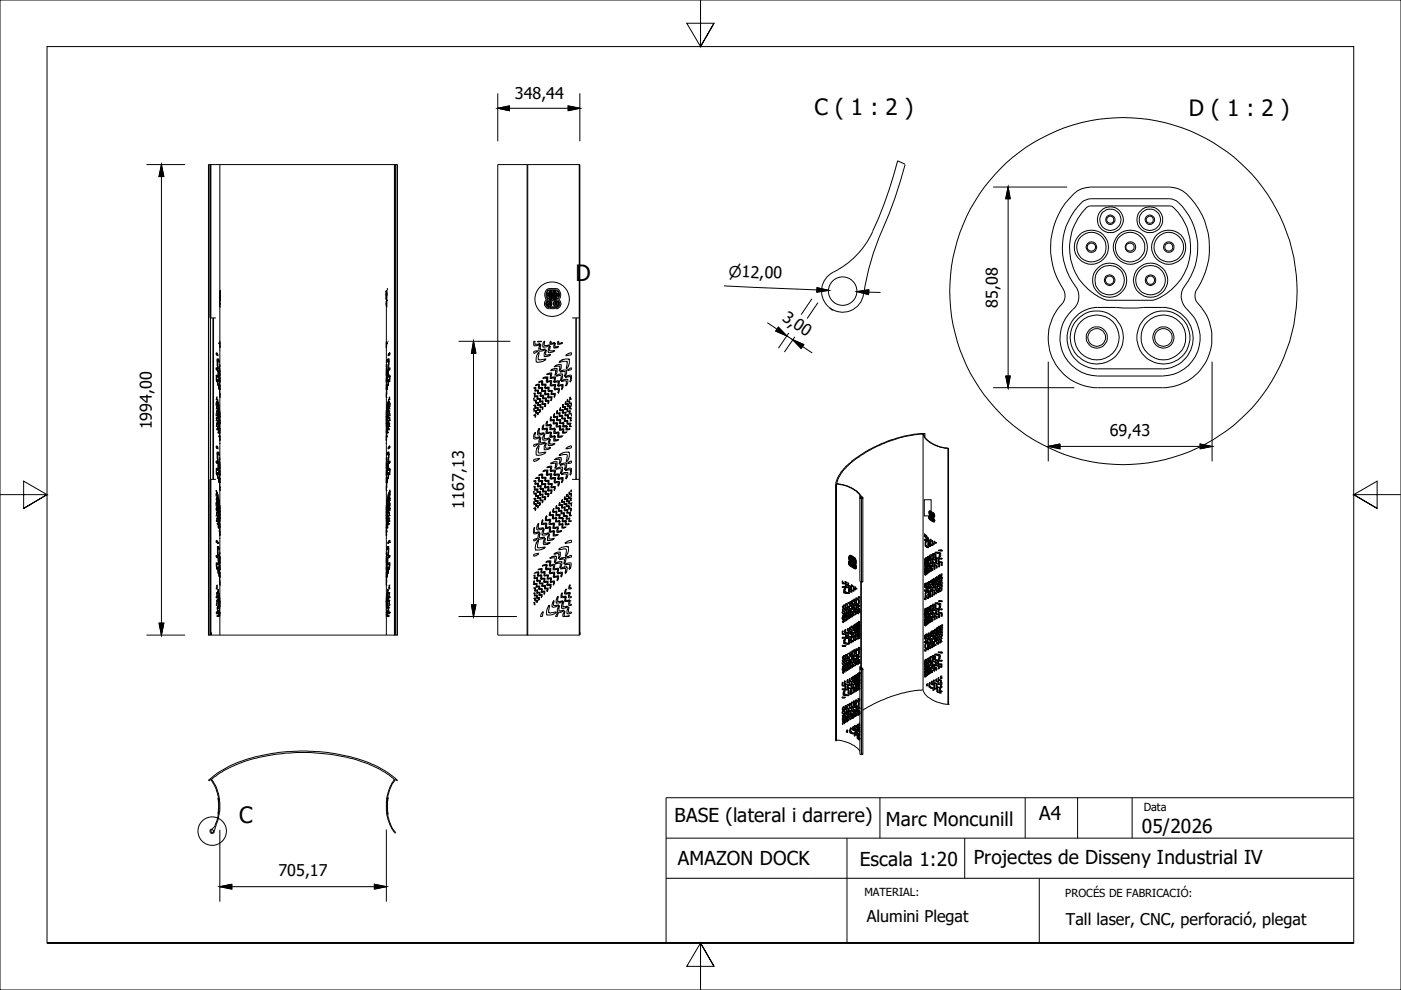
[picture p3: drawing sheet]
<svg xmlns="http://www.w3.org/2000/svg" width="297mm" height="210mm" viewBox="0 0 297 210" stroke-linecap="round" stroke-linejoin="round" font-family="sans-serif">
<defs><g id="words">
<g font-size="4.8">
<text x="172.7" y="24.5">C ( 1 : 2 )</text>
<text x="252" y="24.7">D ( 1 : 2 )</text>
<text x="122" y="59.5">D</text>
<text x="50.7" y="174.5">C</text>
</g>
<g font-size="4.1">
<text x="220.3" y="174">A4</text>
<text x="143" y="174.2">BASE (lateral i darrere)</text>
<text x="187.8" y="175">Marc Moncunill</text>
<text x="242.1" y="176.6">05/2026</text>
<text x="143.7" y="183.5">AMAZON DOCK</text>
<text x="182.3" y="183.5">Escala 1:20</text>
<text x="206.4" y="183.1">Projectes de Disseny Industrial IV</text>
</g>
<g font-size="3.4">
<text x="109.2" y="20.9">348,44</text>
<text x="211.6" y="65.2" transform="rotate(-90 211.6 65.2)">85,08</text>
<text x="165.7" y="67.9" transform="rotate(34 165.7 67.9)">3,00</text>
<text x="32.2" y="91.1" transform="rotate(-90 32.2 91.1)">1994,00</text>
<text x="235.3" y="92.5">69,43</text>
<text x="98.4" y="107.9" transform="rotate(-90 98.4 107.9)">1167,13</text>
<text x="59.1" y="185.8">705,17</text>
<text x="183.8" y="195.6">Alumini Plegat</text>
<text x="226" y="196.1">Tall laser, CNC, perforació, plegat</text>
</g>
<text font-size="3.2" x="154.4" y="58.7" transform="rotate(2 154.4 58.7)">⌀12,00</text>
<g font-size="2.3">
<text x="242.5" y="172">Data</text>
<text x="183.3" y="190">MATERIAL:</text>
<text x="225.9" y="190.3">PROCÉS DE FABRICACIÓ:</text>
</g>
</g></defs>
<!-- layer: Capa 1 -->
<g fill="none" stroke="#000" stroke-width=".21">
<path d="M148.5 -.1v10l-2.9-5h5.8l-2.9 5 2.9-5M0 0h297v209.9h-297zM10 9.9h277v190h-277zM105.5 19.8v10.1M122.9 19.8v10.1M31.1 34.9h8.1M34.2 34.9v99.8M34.2 34.9l.5 2.5h-1zM44.3 34.9l-.1 99.8v-99.8h.3M44.5 34.9h39.8l-.1 99.8M44.5 34.9v32.5h.2M44.6 34.9v99.8"/>
<path d="M44.7 34.9v32.5M46.6 34.9v26.7M83.6 34.9v99.8h.2v-99.8M83.9 34.9v99.8M84.2 34.9v99.8h-.3M105.5 23l2.5-.5v1zM105.5 23h17.4M111.8 34.9v99.8h-6.3v-99.8h6.4M111.9 34.9v99.8h-.1M111.9 34.9h11v66.7M120.5 22.5l2.4 .5-2.4 .5zM122.8 34.9v99.8"/>
<path d="M122.9 34.9v32.5M190.3 34.1l1.6 .7M190.3 34.1a87 87 0 0 1-5.3 15M191.9 34.9a117.9 117.9 0 0 1-6.2 17.1 52.6 52.6 0 0 0-2.6 10.4M210.6 39.7h15.7M213.7 39.7v42.5M213.7 39.7l.5 2.4h-1zM185 49.2a18.3 18.3 0 0 1-8.8 8.8 4.5 4.5 0 0 0-.3 7.2M227.6 41.1a5.2 5.2 0 0 1 3.7-1.4h16.7a5.8 5.8 0 0 1 4.5 2.4 16 16 0 0 1 1.1 19.6 2.74 2.74 0 0 0 1 3.3 10.5 10.5 0 0 1 1.4 11.2 10.5 10.5 0 0 1-9.6 6h-13.7a10.5 10.5 0 0 1-9.7-6.6 10.5 10.5 0 0 1 2.4-11.5l.3-.8 .1-.8a4.7 4.7 0 0 0-1.1-2.4 15.6 15.6 0 0 1 2.9-19zM229.4 42.9l.3-.3 1.6-.5 17.2 .1a3.7 3.7 0 0 1 2.2 1.6 13.5 13.5 0 0 1 .1 17.4 3.7 3.7 0 0 0 .9 4.4 8 8 0 0 1 2.2 8.9 8 8 0 0 1-7.5 5.2h-13.7a8.1 8.1 0 0 1-7.6-5.6 8.1 8.1 0 0 1 2.9-9 3.7 3.7 0 0 0 0-4.5 13.4 13.4 0 0 1 1.4-17.7zM230.4 44l.9-.3h17.1a11.7 11.7 0 0 1-3.9 20h-9.8a11.8 11.8 0 0 1-4.3-19.7zM44.7 67.4h1.1"/>
<path d="M45.1 67.4v34.2M45.3 67.4v34.2M45.8 79.5l.3 .4M45.8 78.1l.1 .4M45.8 74.9l.2 .4M45.8 79.5l.4 .2v.3a.21 .21 0 0 0-.3-.1 .21 .21 0 0 0 0 .3l.1 .7M45.8 79.5l.2 1.4M45.8 74.8l.3 .2 .1 .4-.4-.2zM45.8 77.9l.3 .6-.3-.1zM45.8 79.9h.2M45.9 75v.3M46 76.1a.5 .5 0 0 1 .5 .7l-.3-.2v1.6l-.2-.7z"/>
<path d="M46 76.4v.2h.2l.1-.2M46 76.2h.2M46 75.2v.1M46.1 76.3h.1M46.1 76.1l.3 .5M46.2 78.8h.2M46.2 78.2h.1M46.2 78.5l.1 .3M46.2 78.5l.3 .1v.3l-.2-.1v1zM46.3 79.8h.1M46.4 79.3l.2 .2v.2l-.1-.1v1.1zM46.4 79.6h.1"/>
<path d="M46.4 72.7h.1M46.5 77.6h.1M46.5 77.3l.1 .1v.4v-.2l-.1 .1v.9zM46.5 62.2l.1 .6zM46.5 62.8h.1M46.5 62.1h.1M46.5 62.6h.1M46.5 62.4h.1M46.5 64.6h.1M46.5 64.2h.1M46.5 62.1l.1 .7zM46.5 78.5l.1-.4v1.9"/>
<path d="M46.5 78.6h.1M46.5 72.4v.6l-.1-.2zM46.5 72.4h.1M46.5 73.6h.1M46.6 62.8v.7zM46.6 62.8v-.7v.7M46.6 62.1h.1M46.6 63.9v1zM46.6 62.4v.2zM46.6 62.4h.1M46.6 64.2v.4zM46.6 63.1v.2z"/>
<path d="M46.6 61.7v.4zM46.6 61.6v.6zM46.6 61.8v.2zM46.6 61.8v.1zM46.6 61.6h.1M46.6 63.6h.1M46.6 61.6v2M46.6 63.8v.1M46.6 64.9v.2M46.6 65.1h.1M46.6 63.7v1.4M46.6 63.7h.1"/>
<path d="M46.6 63.5h.1M46.6 62.8h.1M46.6 62.6h.1M46.6 63.3h.1M46.6 63.1h.1M46.6 62.2h.1M46.6 62h.1M46.6 61.8h.1M46.6 63.8h.1M46.6 72.7v-.1v5.7M46.6 79.5h.1M46.6 72.7v1.1z"/>
<path d="M46.6 79.9v1zM46.6 72.7h.1M46.6 63.6v.2M46.6 65.1v7.6M81.9 61.8v.2zM81.9 61.8v.1zM81.9 62.8v-.7v1.4v-.7M81.9 62.8v.7zM81.9 62.1v.7zM81.9 63.9v1zM81.9 64.2v.4zM81.9 63.1v.2z"/>
<path d="M81.9 62.4v.2zM81.9 61.7v.4zM81.9 61.6v2M81.9 63.6h.1M81.9 61.6h.1M81.9 63.7v.1M81.9 63.7h.1M81.9 63.7v1.4M81.9 65.1h.1M81.9 62h.1M81.9 61.8h.1M81.9 62.8h.1"/>
<path d="M81.9 62.1h.1M81.9 63.5h.1M81.9 64.9h.1M81.9 63.9h.1M81.9 63.3h.1M81.9 63.1h.1M81.9 62.6h.1M81.9 62.4h.1M81.9 62.2h.1M81.9 63.8h.1M81.9 72.7v-.1v5.7M81.9 78.5v-.4v1.9"/>
<path d="M81.9 79.5h.1M81.9 72.7v1.1zM81.9 79.9v1zM81.9 78.5h.1M81.9 72.7h.1M81.9 65.1v7.6M81.9 72.4l.1 .3h.1l-.1 .3zM81.9 64.6h.1M81.9 64.2h.1M81.9 73.6h.1M82 79.3h.1l-.1 1.4zM82 77.6h.1"/>
<path d="M82 77.3v1.3zM82 78.6h.1M82 79.6h.1M82 72.7h.1M82 63.7h.1M82 63.7v.1M82 61.4l.1 .1M82 61.2l.1 .2M82.1 78.5h.2l-.1 1.3v-1l-.2 .1zM82.1 79.4l-.1 .2M82.2 61.2v.2M82.2 72.4h.1"/>
<path d="M82.2 79.8h.1M82.2 76.2h.3v1.1l-.2 .9 .1-1.5-.3-.1-.1 .2zM82.2 76.4v.2h.3v.2M82.2 76.3h.2M82.2 76.3h.1M82.3 78.5l-.1 .3h.1M82.3 76.2h.2M82.3 78.2h.1M82.4 76.1l-.2 .5M82.4 75l.3-.2v.4l-.4 .2zM82.5 78.1l.2-.2v.5l-.3 .1zM82.5 79.9h.2"/>
<path d="M82.5 75.2v.1M82.5 76.4v.3M82.5 75l.1 .3M82.7 79.5h-.2l-.3 .4v.1l.4-.1-.1 1M82.7 78.1l-.1 .4M82.7 74.9l-.3 .4M82.7 79.5l-.3 .4M82.7 79.9h.1M82.7 79.5l-.1 1.4M97.2 72.4h11M100.4 72.4v58.3M100.4 72.4l.5 2.5h-1z"/>
<path d="M113.2 74.5l.8-.1-.7 .5h-.1zM113.2 72.4h.3l-.1 .6 1.1-.1-.5 .4h-.8zM114 72.4h.9l-.4 .1h-.5zM114.1 74.8l.2-.1-.1 .4a1.12 1.12 0 0 0 .1 1.2l1.4-.2-.1 .1a1.82 1.82 0 0 1-1.9 .4 2.62 2.62 0 0 1 .4-1.8zM114.6 73.1v1l1-.1v.1l-1 .4a.23 .23 0 0 1-.3-.1 .23 .23 0 0 1-.1-.3l.2-.7zM115.3 72.4h.2l-.1 .3a.36 .36 0 0 0 0 .6 .36 .36 0 0 0 .6 0l.5-.2a1.31 1.31 0 0 1-1.4 .5v-.9zM115.6 74.3l.2-.1v.4a.45 .45 0 0 0 0 .6 .45 .45 0 0 0 .6 0h.3a1.29 1.29 0 0 1-1.3 .3v-.6zM115.9 61.4l.4-.2h1.7a1.63 1.63 0 0 1 .6 2.3 1.08 1.08 0 0 1 .3 1.2 1.08 1.08 0 0 1-1 .7h-1.4a1.13 1.13 0 0 1-1-.7 1.13 1.13 0 0 1 .3-1.2 1.65 1.65 0 0 1 .1-2.1zM116 79.3a.8 .8 0 0 1 1-.1l-.1 .5-.3 .3a.41 .41 0 0 0 .1-.5 .41 .41 0 0 0-.6-.1zM116 63.9l.5-.2h1.4a.67 .67 0 0 1 .6 .7 .67 .67 0 0 1-.6 .7h-1.4a.67 .67 0 0 1-.6-.4 .67 .67 0 0 1 .1-.8zM116.1 61.5l1.9-.1a1.39 1.39 0 0 1 .3 2.1v.1a.88 .88 0 0 1 .4 .9 .88 .88 0 0 1-.7 .7h-1.5a.86 .86 0 0 1-.8-.6 .86 .86 0 0 1 .4-1v-.1a1.89 1.89 0 0 1-.1-1.7zM116.3 61.6h1.7a1.12 1.12 0 0 1 .4 1.2 1.12 1.12 0 0 1-.9 .8h-.8a1.15 1.15 0 0 1-.4-2z"/>
<path d="M116.5 73.4h.1l-.1 .7a.24 .24 0 0 0 .1 .3 .24 .24 0 0 0 .3 0l.7-.1-.3 .3a.75 .75 0 0 1-1.1-.1zM116.6 61.9l.2-.1v.1l-.1-.1h.1v.2zM116.6 63.1h.2v.2l-.2-.1 .2-.1v.2h-.2zM116.6 72.4h.2a.25 .25 0 0 0 0 .3 .25 .25 0 0 0 .4 0l.4-.1-.1 .2-.5 .2a.36 .36 0 0 1-.5-.2 .36 .36 0 0 1 .1-.4zM116.8 78.5l.3-.2 .9-.2a1.16 1.16 0 0 1-.3 1.4l.1-.3a.45 .45 0 0 0 0-.6 .45 .45 0 0 0-.6-.1zM116.9 63.7h.1M117.1 62.4h.2l-.1 .2-.1-.1 .1-.1 .1 .2h-.2zM117.3 61.8a.26 .26 0 0 1 .4-.2 .26 .26 0 0 1 .1 .4 .26 .26 0 0 1-.4 0 .25 .25 0 0 1 .3-.3 .25 .25 0 0 1 .2 .4 .25 .25 0 0 1-.4 0zM117.5 63.1l.2 .1-.1 .1-.1-.2 .2 .1-.2 .1zM117.5 61.8l.2 .1zM117.6 77.7l.1-.1a1.29 1.29 0 0 1 1.3-.2v.1a1.04 1.04 0 0 1-.4 1.1l.1-1zM117.7 72.7v.7a.41 .41 0 0 0 .7 0 .83 .83 0 0 1-1 .3l.1-.6z"/>
<path d="M117.9 79.7l.7-.4a.47 .47 0 0 1 .6 0 .47 .47 0 0 1 .1 .7l-.4 .7v-.3a.48 .48 0 0 0 .1-.5 .48 .48 0 0 0-.4-.3zM118.2 72.4h.3v.3h.8l-.7 .3a.31 .31 0 0 1-.4-.1 .31 .31 0 0 1 0-.4zM118.7 76.6l.7-.4a1.02 1.02 0 0 1 1.3 .1v1l-.6 .9v-.6a.71 .71 0 0 0 0-1l-1.4 .2zM118.8 78.8l.4-.3h.7a.26 .26 0 0 1 .3 .1 .26 .26 0 0 1-.1 .3v.4l-.4 .5 .1-.4a.41 .41 0 0 0 0-.6 .41 .41 0 0 0-.6 0l-.4 .1zM119.9 79.9l.6-.3 .7-.1v1.1l-.4 .3 .2-.5a.38 .38 0 0 0-.1-.5 .38 .38 0 0 0-.5 0zM120 75.3l1.2-.5v.4l-.2 .1-.7 .1h-.3zM120.4 78.4l.8-.5v.5l-.6 .1zM121.3 67.4h1.6M122.1 67.4v34.2M122.2 67.4v34.2M153.5 60.6l22.2 1-2.5-.2M162.7 68.4l9.5 6.4"/>
<path d="M165 69.4l1.8 1.8-2.3-1zM167.3 70.6l-2.3 3.2M168.1 72l2.3 1.1-.5 .8zM168.5 71.4l-2.2 3.2M172.1 63.3l-2.2 3.4M173.2 61l2.5 .6-2.5 .3zM173.4 64.2l-2.3 3.3M175.9 65.2l.6 .6M176.6 65.8h.1M176.7 65.7l-.1 .1M181.7 61.8l2.5-.4-.1 1.1zM181.7 61.8l5 .2"/>
<path d="M183.1 62.4a4.5 4.5 0 0 1-7.2 2.8M213.2 79.7h1l-.5 2.5zM222.2 76.7v21.1M227.7 67.5a6.6 6.6 0 0 1 5-2.3l5.5 .1 8.2-.1a6.5 6.5 0 0 1 6.6 6.5 6.5 6.5 0 0 1-6.6 6.5h-13.7a6.5 6.5 0 0 1-5.8-3.7 6.5 6.5 0 0 1 .8-7zM257 76.7v21.1M45.8 99.3l.3 .3M45.8 94.7l.2 .4M45.8 85.5h.1M45.8 99.3l.4 .2v.2a.21 .21 0 0 0-.3-.1 .21 .21 0 0 0 0 .4l.1 .7M45.8 99.3v1.2l.2 .2M45.8 94.5l.4 .3v.4l-.4-.2zM45.8 97.7l.3 .6-.3-.2z"/>
<path d="M45.8 88.6l.2 .7h-.2zM45.8 85.6v.4zM45.8 87.9v.3zM45.8 89.1h.1M45.8 99.6h.2M45.8 90.3h.1M45.8 86.6h.1M45.8 85.5h.2M45.8 84.6h.1M45.8 97.9l.2 .3M45.9 94.8v.2M45.9 86.1h.1"/>
<path d="M45.9 86.1l.1 .6-.2-.1M45.9 84.2h.1M45.9 84.2l.1 .5-.2-.1M45.9 89.8l.1 .7h-.2zM45.9 88.6h.1M45.9 86.1l.1 .4-.2 .1M45.9 84.2l.1 .4h-.2M46 87.2v.5l-.2-.1v.1M46 86.1h.1M46 88.6h.1M46 80.9h.1M46 87.2h.1"/>
<path d="M46 87.2v.6l-.2-.1h.2M46 85.1v.5h-.2zM46 91h.2M46 95.9a.5 .5 0 0 1 .5 .7l-.1-.2a.16 .16 0 0 0-.2 0 .16 .16 0 0 0 0 .2v1.4l-.2-.8zM46 91h.1M46 96.2v.2h.2l.1-.2M46 96h.2M46 95h.1M46 85.1h.1M46.1 89.3l.1 .7-.3-.2 .3-.1zM46.1 88l.1 .7h-.2zM46.1 86.7l.1 .6-.2-.1v-.1l.2 .1z"/>
<path d="M46.1 85.6l.1 .7-.2-.1v-.1h.1zM46.1 84.7l.1 .5-.2-.1h.2zM46.1 88h.1M46.1 96h.1M46.1 85.6h.1M46.1 80.4h.2l.2 .3v.2l-.3-.2v1.1zM46.1 95.9l.3 .5M46.1 80.4l.2 .3h-.2M46.1 89.8h-.1M46.2 90.3v.9l-.2-.2h.2zM46.2 86.7h.1M46.2 98h.1"/>
<path d="M46.2 81.8h.1M46.2 87.5l.1 .7-.2-.2v-.1l.2 .1zM46.2 85.2l.1 .6-.2-.2h.1zM46.2 98.5h.2M46.2 98.2l.1 .3M46.3 89.2l-.1 .1M46.3 99.5h.1M46.3 98.1l.2 .2v.4l-.2-.2v1zM46.3 88.7l.1 .7-.2-.1zM46.3 86.2l-.1 .6zM46.3 88.7h.1M46.3 87.5h.1"/>
<path d="M46.3 86.2h.1M46.4 90.3l-.2 .1M46.4 91.7h-.2M46.4 91v.9l-.2-.2v-.1l.2 .1zM46.4 89.7v.8l-.2-.2h.2zM46.4 86.9v.7l-.1-.1 .1-.1zM46.4 85.8v.6l-.1-.1 .1-.1zM46.4 81.8h.1M46.4 91h.1M46.4 89.6h.1M46.4 99l.2 .3v.2l-.1-.2v1.1zM46.4 82.6h.1"/>
<path d="M46.4 81.5l.1 .1v.3l-.1-.1v.8zM46.4 88.1v.7zM46.4 99.3h.1M46.4 92.5h.1M46.4 88.1h.1M46.4 86.9h.1M46.5 80.7h.1M46.5 90.3v.9l-.1-.2h.1zM46.5 89v.8l-.1-.2h.1zM46.5 87.6v.7l-.1-.1zM46.5 86.4v.7zM46.5 97.3h.1"/>
<path d="M46.5 90.3h.1M46.5 89h.1M46.5 97l.1 .1-.1 .4v.9zM46.5 98.2l.1-.3v1.8M46.5 98.4h.1M46.5 91.7v1l-.1-.1v-.2l.1 .1zM46.5 83.3h.1M46.5 82.3v1zM46.5 81.8h.1M46.5 80.7v1.1zM46.5 88.4l.1 .8-.1-.1zM46.5 89.7l.1 .8-.1-.2z"/>
<path d="M46.5 87l.1 .7-.1-.2zM46.5 82.6h.1M46.5 81h.1M46.5 87.6h.1M46.5 91.7h.1M46.5 93.3h.1M46.5 88.4h.1M46.6 92.5v-.1v5.6M46.6 99.3h.1M46.6 90.8v1.7M46.6 90.9v1zM46.6 92.5v1z"/>
<path d="M46.6 99.7v1zM46.6 80.9h.1M46.6 82.5h.1M46.6 81.5v1zM46.6 89.1v.8zM46.6 83.6v-.2v7.4M46.6 87.7v.9zM46.6 84.2h.1M46.6 90.8h.1M46.6 92.5h.1M46.6 99.9h.1M46.6 80.2h.1"/>
<path d="M46.6 81.8h.1M46.6 89.7h.1M46.6 83.6h.1M46.6 80.2v1.4M46.6 81.8v1.7M46.6 99.9v1.4M81.9 92.5v-.1v5.6M81.9 98.2v-.3v1.8M81.9 99.3h.1M81.9 90.8v1.7M81.9 90.9v1zM81.9 92.5v1z"/>
<path d="M81.9 99.7v1zM81.9 82.3l.1 1zM81.9 83.3h.1M81.9 80.9h.1M81.9 80.7l.1 1.1zM81.9 81.8h.1M81.9 81.5v1zM81.9 82.5h.1M81.9 89.1v.8zM81.9 89v1.8M81.9 88.4l.1 .8zM81.9 87.7v.9z"/>
<path d="M81.9 89.7l.1 .8zM81.9 83.6v-.2v5.6M81.9 84.2h.1M81.9 87l.1 .7zM81.9 98.2h.1M81.9 90.8h.1M81.9 92.5h.1M81.9 99.9h.1M81.9 80.2h.1M81.9 89.7h.1M81.9 88.4h.1M81.9 83.6h.1"/>
<path d="M81.9 80.2v1.4M81.9 81.8v1.7M81.9 99.9v1.4M81.9 91.7h.1M81.9 93.3h.1M81.9 90.3h.1M81.9 89h.1M81.9 82.6h.1M81.9 81h.1M81.9 87.6h.1M82 99h.1l-.1 1.4zM82 97.3h.1"/>
<path d="M82 97v1.4zM82 98.4h.1M82 91.7v.8h.1l-.2 .2zM82 87.6v.7zM82 99.3h.1M82 92.5h.1M82 80.7h.1M82 81.5v1.1zM82 82.6h.1M82 90.3l.1 .9h-.1zM82 89v.6h.2l-.2 .2zM82 86.4l.1 .6-.1 .1z"/>
<path d="M82 91h.1M82 89.6h.1M82 88.1h.1M82 86.9h.1M82.1 98.2h.2l-.1 1.3v-1l-.2 .1zM82.1 91v.6h.2l-.1 .3zM82.1 88.7h.1M82.1 99.2l-.1 .1M82.1 88.1l.1 .7h-.2zM82.1 86.9l.1 .7zM82.1 85.8v.4h.1l-.1 .2zM82.1 81.7l-.1 .1"/>
<path d="M82.1 80.6l.3-.2v.2l-.1 1.2v-1.1l-.3 .2zM82.1 87.5h.1M82.1 86.2h.1M82.2 99.5h.1M82.2 89.7v.6h.1l-.2 .2zM82.2 95.9a.2 .2 0 0 1 .3 0 .2 .2 0 0 1 0 .3l-.2 1.8 .1-1.3a.21 .21 0 0 0-.1-.4 .21 .21 0 0 0-.3 .3zM82.2 91.7h.1M82.2 90.3h.1M82.2 96.2l.3 .3M82.2 81.8h.1M82.2 96h.2M82.2 90.4h.1"/>
<path d="M82.2 96h.1M82.2 88.7l.1 .7h-.1zM82.2 87.5v.5l.2-.1-.1 .3zM82.2 86.2l.1 .6h-.1zM82.2 85.2l.2 .6h-.2zM82.2 90.3v.1M82.2 89.2h.2M82.2 86.7h.2M82.3 98.2l-.1 .3h.1M82.3 96h.2M82.3 98h.1M82.3 89.2v.1"/>
<path d="M82.3 88h.1M82.3 90.3v.7l.3-.1-.2 .3-.2-.1zM82.3 85.6l.1 .1M82.4 89.3v.5l.1-.1-.1 .3-.1-.1zM82.4 86.7h.1M82.4 80.4l-.2 .3h.2M82.4 86.7l.1 .6h-.2zM82.4 84.7v.5zM82.4 88h.1M82.4 91h.2M82.4 88.6h.2M82.4 91v.1"/>
<path d="M82.4 95.9l-.2 .5M82.4 88v.6l.2-.1-.1 .2h-.1zM82.4 85.6v.4l.1 .1-.1 .2zM82.4 89.8h.1M82.4 86.1h.1M82.4 94.7l.3-.2v.5l-.4 .2zM82.4 87.2h.1M82.4 85.1h.1M82.5 85.1v.4l.2-.1-.2 .2zM82.5 99.6h.2M82.5 85.1h.1M82.5 88.6l.1 .1"/>
<path d="M82.5 89.8v.1M82.5 96.2v.2M82.5 86.1v.1M82.5 91h.1M82.5 95h.1M82.5 94.8l.1 .2M82.5 80.9h.1M82.5 87.2h.1M82.5 87.2v.5h.2M82.5 84.2h.1M82.6 85.5v.1M82.6 87.2l-.1 .6 .2-.1"/>
<path d="M82.6 84.2v.5l.1-.1M82.6 87.7h.1M82.6 86.1h.1M82.6 86.1l-.1 .5h.2M82.6 84.2l-.1 .4h.2M82.6 97.8l.1 .3-.3 .2zM82.6 88.6l.1 .7h-.1zM82.6 86.1l-.1 .6 .2-.1M82.6 90.3h.1M82.6 86.6h.1M82.6 84.6h.1M82.7 90.3h-.2l.1-.5-.1 .7h.2"/>
<path d="M82.7 99.3h-.2l-.3 .3v.1h.4l-.1 1M82.7 90.3v.2M82.7 97.9l-.1 .3M82.7 94.7l-.3 .4M82.7 99.3l-.3 .4M82.7 99.6h.1M82.7 99.3l-.1 1.4M82.7 85.6v.4zM82.7 87.9v.3zM82.7 89.1h.1M113.2 84.4v.3zM113.2 86.6h.1l-.1 .4z"/>
<path d="M113.2 88h.4l-.2 .4 .1-.1a.16 .16 0 0 0 0-.3 .16 .16 0 0 0-.3 .1zM113.2 86l.1-.1a.23 .23 0 0 1 .4 .1 .23 .23 0 0 1-.1 .3l-.2 .2 .1-.4h-.3zM113.2 83.4l.1-.1a.41 .41 0 0 1 0 .7v-.5zM113.2 84.9h.5v.4l-.2 .1 .1-.3zM113.2 82.2a.33 .33 0 0 1 .4 .1 .33 .33 0 0 1-.1 .5v-.5h-.3zM113.2 94.3l.8-.2-.7 .6h-.1zM113.2 97.4l1.2-.2-.1 .2-1 .4h-.1zM113.3 84h.1M113.3 84.1l.2-.1a.35 .35 0 0 1 .5-.1 .35 .35 0 0 1 0 .6l-.1 .1a.32 .32 0 0 0-.1-.5 .32 .32 0 0 0-.5 .1zM113.3 87h.4l-.2 .5 .1-.3h-.4zM113.4 91.7h.1l-.1 .5a.43 .43 0 0 0 .1 .5 .43 .43 0 0 0 .6 0l.3-.1a1.27 1.27 0 0 1-1.2 .5v-.9zM113.4 88.4h.1"/>
<path d="M113.4 86.5h.1M113.4 82.8h.1M113.5 81.7l.2-.1a.41 .41 0 0 1 .6-.1 .41 .41 0 0 1 0 .6l-.2 .2v-.7zM113.5 85.4h.1M113.5 86.5l.6-.1-.1 .6v-.5l-.5 .1zM113.5 82.8h.1a.34 .34 0 0 1 .5-.1 .34 .34 0 0 1 0 .5l-.2 .2 .1-.6zM113.6 87.6a.31 .31 0 0 1 .5-.1 .31 .31 0 0 1-.1 .5v-.4zM113.6 85.4h.1a.34 .34 0 0 1 .5 .1 .34 .34 0 0 1-.2 .5v-.6zM113.9 84.6h.1a.37 .37 0 0 1 .6-.1 .37 .37 0 0 1-.2 .6v-.5zM114 87l.1-.1a.32 .32 0 0 1 .5 .1 .32 .32 0 0 1-.2 .5v-.5zM114 94.7l.3-.2-.1 .4a.97 .97 0 0 0 .1 1.1l1.4-.1-.3 .3-.6 .2a.89 .89 0 0 1-1.1-.1v-.7zM114 83.4l.6-.2a.39 .39 0 0 1 .1 .4 .39 .39 0 0 1-.2 .3l.1-.5z"/>
<path d="M114.1 85.9a.34 .34 0 0 1 .6 0 .34 .34 0 0 1-.2 .5l.1-.4h-.6zM114.3 90.8l.1 .2a.54 .54 0 0 0 .2 .9l.7-.1-.4 .3-.4 .1a.45 .45 0 0 1-.6-.2 .45 .45 0 0 1 .1-.6zM114.3 80.9a.41 .41 0 0 1 .5-.2 .41 .41 0 0 1 .3 .5l-.2 .4-.1-.1a.34 .34 0 0 0 0-.5 .34 .34 0 0 0-.5 .1zM114.3 82.3a.41 .41 0 0 1 .6-.2 .41 .41 0 0 1 0 .7l-.1 .2v-.2a.32 .32 0 0 0 0-.5 .32 .32 0 0 0-.5 .1zM114.6 86.4a.35 .35 0 0 1 .5-.1 .35 .35 0 0 1-.1 .5v-.2a.24 .24 0 0 0-.1-.3 .24 .24 0 0 0-.3 .2zM114.6 85.1a.35 .35 0 0 1 .5 0 .35 .35 0 0 1-.1 .5v-.4l-.6 .1zM114.6 84l.1-.1a.36 .36 0 0 1 .6 .1 .36 .36 0 0 1-.2 .5v-.5zM114.6 92.8l-.1 .9a.45 .45 0 0 0 .7 .1h.4l-.2 .2-.3 .1a.49 .49 0 0 1-.7 .1 .49 .49 0 0 1-.2-.6zM114.9 83l.2-.2a.39 .39 0 0 1 .6 .1 .39 .39 0 0 1-.1 .6h-.2a.36 .36 0 0 0 .1-.5 .36 .36 0 0 0-.6 0zM115 85.8l.1-.1a.37 .37 0 0 1 .5-.1 .37 .37 0 0 1 0 .5l-.1 .2v-.6zM115 81.6l.1-.1a.39 .39 0 0 1 .6 0 .39 .39 0 0 1-.1 .6l-.1 .2v-.2a.36 .36 0 0 0 0-.5 .36 .36 0 0 0-.6 .1zM115.1 84.6l.1-.1a.37 .37 0 0 1 .6-.1 .37 .37 0 0 1-.2 .6v-.5z"/>
<path d="M115.1 80.2a.88 .88 0 0 1 1-.2v.4l-.2 .5v-.7zM115.1 99.9l.4-.2a.41 .41 0 0 1 .6 0 .41 .41 0 0 1 0 .6l-.3 .4 .1-.3a.39 .39 0 0 0-.1-.5 .39 .39 0 0 0-.5 .1zM115.3 90.1l-.1 .7h.8l-.3 .2a.4 .4 0 0 1-.5 .1 .4 .4 0 0 1-.2-.5zM115.3 92.1l.2-.1-.1 .4a.43 .43 0 0 0 .1 .6 .43 .43 0 0 0 .6-.1h.4a1.02 1.02 0 0 1-1.4 .3zM115.6 82.3l.5-.2h.3l.1 .2-.3 .6v-.6zM115.6 83.6h.1a.39 .39 0 0 1 .6-.1 .39 .39 0 0 1 0 .6l-.2 .2 .1-.6h-.6zM115.6 94.1l.2-.1v.2a.46 .46 0 0 0-.1 .6 .46 .46 0 0 0 .6 .2l.4-.1-.2 .3-.5 .1a.46 .46 0 0 1-.6-.1 .46 .46 0 0 1 0-.5zM115.8 85v-.1a.36 .36 0 0 1 .6 .1 .36 .36 0 0 1-.1 .5l-.2 .1 .1-.5h-.5zM116 81l.4-.3a.42 .42 0 0 1 .6 .2 .42 .42 0 0 1-.2 .5l-.2 .4v-.2a.41 .41 0 0 0 .1-.5 .41 .41 0 0 0-.6-.1zM116 99.1l.3-.2a.38 .38 0 0 1 .6 0 .38 .38 0 0 1 0 .5l-.3 .5 .1-.5a.39 .39 0 0 0-.2-.4 .39 .39 0 0 0-.5 .2zM116 91l.1-.1v.1a.38 .38 0 0 0-.1 .6 .38 .38 0 0 0 .6 0h.2l-.2 .2a.59 .59 0 0 1-.8-.1zM116.1 89.3v.1a.41 .41 0 0 0-.1 .6 .41 .41 0 0 0 .6 0h.2a.92 .92 0 0 1-1 .3v-.5z"/>
<path d="M116.3 84.2h.2a.38 .38 0 0 1 .5 0 .38 .38 0 0 1 0 .5l-.2 .2v-.3a.22 .22 0 0 0 0-.3 .22 .22 0 0 0-.3 0l-.3 .1zM116.3 83l.2-.2a.39 .39 0 0 1 .5 0 .39 .39 0 0 1 0 .6l-.2 .2 .1-.3a.22 .22 0 0 0 0-.3 .22 .22 0 0 0-.3 0zM116.5 93.3l.1-.2v.2a.49 .49 0 0 0 .2 .8l.8-.1-.5 .4a.51 .51 0 0 1-.6 .1 .51 .51 0 0 1-.3-.4zM116.7 80.2l.2-.2a.65 .65 0 0 1 .9 .1l-.3 .8h-.1l.1-.7zM116.7 99.9h.1a.8 .8 0 0 1 1-.1l-.1 .5-.2 .4v-.8zM116.8 81.8l.2-.2a.59 .59 0 0 1 .8 .1l-.1 .6-.2 .2a.43 .43 0 0 0 0-.6 .43 .43 0 0 0-.6-.1zM116.8 98.2l.5-.2a.54 .54 0 0 1 .8-.1 .54 .54 0 0 1-.1 .8l-.3 .6 .2-1-.2-.1-.9 .1zM116.8 90.1h.1l-.1 .5a.24 .24 0 0 0 .1 .3 .24 .24 0 0 0 .3-.1h.4a.69 .69 0 0 1-1 .2zM116.8 88.4h.1a.41 .41 0 0 0 0 .6 .41 .41 0 0 0 .6-.1 .55 .55 0 0 1-.9 .2zM116.9 83.7l.2-.2a.36 .36 0 0 1 .5-.1 .36 .36 0 0 1 .1 .5l-.2 .3v-.1a.32 .32 0 0 0 0-.5 .32 .32 0 0 0-.5 .1zM116.9 91.7v.2a.38 .38 0 0 0-.1 .5 .38 .38 0 0 0 .6 0h.2l-.4 .3a.39 .39 0 0 1-.6-.1 .39 .39 0 0 1 .1-.6zM117.4 89.1h.1v.2a.25 .25 0 0 0 0 .3 .25 .25 0 0 0 .4 0h.2l-.2 .2a.39 .39 0 0 1-.6 0 .39 .39 0 0 1 0-.5z"/>
<path d="M117.5 81.1a.81 .81 0 0 1 1.1-.2v.5l-.3 .4v-.2a.39 .39 0 0 0 0-.6 .39 .39 0 0 0-.6 .1zM117.6 87.7a.38 .38 0 0 0-.1 .5 .38 .38 0 0 0 .6 0h.1a.55 .55 0 0 1-.9 .2v-.4zM117.6 82.6l.3-.2 .5-.1a.61 .61 0 0 1 0 .9l-.1 .1 .1-.7zM117.6 97.4a1.39 1.39 0 0 1 1.4-.3 1.27 1.27 0 0 1-.4 1.3l.1-.7a.38 .38 0 0 0-.2-.4 .38 .38 0 0 0-.5 .1zM117.7 92.5v.1a.41 .41 0 0 0 0 .6 .41 .41 0 0 0 .6 0h.1l-.1 .2-.9 .1v-.5zM117.7 90.9v.2a.39 .39 0 0 0 0 .6 .39 .39 0 0 0 .6-.1h.1a.83 .83 0 0 1-1 .3v-.5zM117.9 99.4l.1-.1a1.08 1.08 0 0 1 1.3-.1l-.1 .8-.3 .4v-.2a.52 .52 0 0 0-.3-.9zM118.1 87.1l.1-.1v.6l.5-.1-.1 .2a.34 .34 0 0 1-.6 0 .34 .34 0 0 1 0-.5zM118.2 88.4v.3a.28 .28 0 0 0 .2 .3 .28 .28 0 0 0 .3-.1h.1a.49 .49 0 0 1-.8 .1zM118.2 89.7v.3a.28 .28 0 0 0 .1 .4 .28 .28 0 0 0 .4-.1h.1a.56 .56 0 0 1-.9 0zM118.4 91.9l.2-.2-.1 .8 .8-.1-.4 .2a.41 .41 0 0 1-.6 .1 .41 .41 0 0 1 0-.6zM118.4 81.8l.5-.2a.43 .43 0 0 1 .5 .2 .43 .43 0 0 1-.1 .5l-.2 .3v-.8z"/>
<path d="M118.7 96.4l.8-.4a1.05 1.05 0 0 1 1.2 0v1.1l-.6 .9v-.6a.87 .87 0 0 0 0-1l-1.4 .2zM118.7 87.6v.5h.6l-.7 .2zM118.7 98.6l.5-.3a.76 .76 0 0 1 .9 0v.1a1.04 1.04 0 0 1-.4 1.1l.1-.3a.39 .39 0 0 0 .1-.6 .39 .39 0 0 0-.6-.1zM118.7 89.1h.2a.37 .37 0 0 0 0 .5 .37 .37 0 0 0 .5 0l-.2 .2h-.5zM118.9 86.4l-.1 .5 .6-.1a.35 .35 0 0 1-.4 .3 .35 .35 0 0 1-.3-.3zM118.9 90.3v.2a.32 .32 0 0 0 0 .5 .32 .32 0 0 0 .5-.1 .59 .59 0 0 1-.8 .2zM119.1 80.7a1.13 1.13 0 0 1 1.3-.1l-.1 .7-.2 .5h-.1v-.4a.45 .45 0 0 0 0-.6 .45 .45 0 0 0-.6 0l-.3 .1zM119.3 88.1v.6l.5-.1a.37 .37 0 0 1-.6 .2 .37 .37 0 0 1 .1-.6zM119.4 85.8v.4h.4l-.1 .1a.31 .31 0 0 1-.5 0 .31 .31 0 0 1 .2-.5zM119.4 86.9v.5l.4 .1a.36 .36 0 0 1-.6 0 .36 .36 0 0 1 .2-.5zM119.4 91.2l.2-.2-.2 .6h.7l-.1 .1a.39 .39 0 0 1-.7 .1 .39 .39 0 0 1 .1-.6zM119.5 89.7v.6h.6l-.1 .1a.39 .39 0 0 1-.7 0 .39 .39 0 0 1 .1-.6z"/>
<path d="M119.8 88.7h.1a.32 .32 0 0 0 0 .5 .32 .32 0 0 0 .4-.1v.2a.35 .35 0 0 1-.5 .1 .35 .35 0 0 1-.1-.5zM119.9 86.2l-.1 .4 .5 .1a.33 .33 0 0 1-.6 .1 .33 .33 0 0 1 .2-.5zM119.9 99.7l.8-.4h.5v1l-.3 .4-.1-.2a.65 .65 0 0 0 0-.9zM120 87.5v.1a.25 .25 0 0 0 0 .3 .25 .25 0 0 0 .3 .1l.2-.1-.4 .3-.3-.1zM120 85.2v.4h.4a.33 .33 0 0 1-.5 .1 .33 .33 0 0 1 .1-.5zM120 95l.5-.3 .7-.2v.5l-.9 .2h-.3zM120.1 90.5l.2-.2-.2 .6h.7l-.1 .1a.37 .37 0 0 1-.6 .2 .37 .37 0 0 1 0-.6zM120.3 84.7h.1v.1a.19 .19 0 0 0 0 .3 .19 .19 0 0 0 .3-.1l-.4 .2zM120.3 86.7v.5l.5-.1a.33 .33 0 0 1-.6 .2 .33 .33 0 0 1 .1-.6zM120.3 89.3v.5l.6-.1-.1 .1a.33 .33 0 0 1-.5 .1 .33 .33 0 0 1 0-.5zM120.4 98.1l.8-.4v.4l-.6 .2zM120.5 85.6l-.1 .5h.4a.33 .33 0 0 1-.5 .1 .33 .33 0 0 1 .1-.5z"/>
<path d="M120.5 88v.5h.5l-.3 .2h-.4zM120.8 86.3l.2-.2-.1 .5h.3v.1h-.4zM120.8 87.2v.4h.4a.28 .28 0 0 1-.5 .2 .28 .28 0 0 1 0-.5zM120.8 85.1v.2a.21 .21 0 0 0 .1 .2 .21 .21 0 0 0 .3-.1v.1a.29 .29 0 0 1-.5 .1 .29 .29 0 0 1 .1-.5zM120.8 84.2h.2l-.1 .4h.3l-.1 .1h-.3zM120.8 87.2h.1M120.8 80.9h.1M121 89.8l-.1 .5 .3 .2a.33 .33 0 0 1-.5-.3 .33 .33 0 0 1 .3-.4zM121 89.8h.1M121 86.1h.1M121 88.6l.2 .7a.32 .32 0 0 1-.3-.3 .32 .32 0 0 1 .1-.3zM121.2 87.9v.3z"/>
<path d="M121.2 85.6l-.1 .4zM195.7 92v54.3M196.1 92v.7M201 95.1v54.2h.1v-54.2M201 95.1a6.6 6.6 0 0 1-5.2-2.8l-.1-.3-1.5 .2a26.5 26.5 0 0 0-15.5 7.7l-.1 .2a4.2 4.2 0 0 0-1.2 2.5l.6 .1a6.8 6.8 0 0 1 4.9 2.9l-.2 .1M201.1 95a6.9 6.9 0 0 1-5-2.3l-.3-.7h.3a19 19 0 0 0-6.6 1.1 24.5 24.5 0 0 0-11.1 6.9 4.3 4.3 0 0 0-1.1 2.8v-.1M201.1 95v54.3M201.1 95l-.1 .1M210.6 82.2h17.2M222.3 94.7l2.4-.6v1.1zM222.3 94.7h34.7M254.4 94.1l2.6 .6-2.6 .5z"/>
<path d="M0 104.9h10l-5-2.9v5.8l5-2.9-5 2.9M44.7 101.6l.1 33.1v-.6M45.8 101.6h-1.3v33.1M45.8 114.7l.3 .4M45.8 119.4l.4 .1v.2a.16 .16 0 0 0-.2 0 .16 .16 0 0 0 0 .2v.8zM45.8 104.7h.1M45.8 109.2v.1M45.8 119.7h.1M45.8 114.5l.4 .3 .1 .4-.5-.2zM45.8 117.7l.4 .6-.4-.2zM45.8 107.8l.1 .6zM45.8 107.8h.1"/>
<path d="M45.8 105.6h.1M45.8 105.6l.1 .5-.1-.1M45.8 105.6v.4M45.8 104.7v.6zM45.8 103.9v.4zM45.8 104.3h.1M45.8 115h.1M45.8 106h.1M45.8 119.7h.2M45.8 109.2h.1M45.8 107.8h.2M45.8 104.7h.2"/>
<path d="M45.8 117.8l.2 .4M45.9 119.4l.2 .3M45.9 105.6h.1M45.9 108.7h.1M45.9 107.8v.1M45.9 114.7l-.1 .3M45.9 108.7l.1 .7-.2-.2M45.9 108.7l.1 .5h-.2M46 110.5h-.2M46 109.9v.6l-.2-.1v.1M46 106.7h-.2v.7v-.6M46 114.8v.2"/>
<path d="M46 100.7h.1M46 109.9h.1M46 109.9v.7l-.2-.1M46 106.3v.5l-.2-.1h.2zM46 104.3v.5l-.2-.1zM46 108.7h.1M46 107.3h.1M46 107.3l.1 .6-.3-.1h.2zM46 105.3l.1 .5-.2-.2h.1zM46 111.1h.2M46 107.3h.2M46 105.2h.2"/>
<path d="M46.1 111.1v.1M46.1 108.1l.1 .7-.2-.1 .2-.1zM46.1 100.2h.2l.2 .3v.1l-.3-.1v1zM46.1 115.9l.3 .5M46.1 115.9l.3 .1 .1 .5a.2 .2 0 0 0-.3 0 .2 .2 0 0 0 0 .3l.1 1.2-.2-.7zM46.2 106.2l-.2 .1M46.2 109.9l-.2 .1M46.2 108.1h.1M46.2 109.4v.7l-.2-.2h.2zM46.2 106.8v.6l-.2-.1h.2zM46.2 105.8v.5l-.1 .1zM46.2 104.8v.5l-.2-.1h.2z"/>
<path d="M46.2 105.8h.1M46.2 100.2l.1 .3h-.2M46.2 116l-.1 .2 .2-.1M46.2 110.5h.1M46.2 101.5h.1M46.2 110.5l.1 .8-.3-.2h.2zM46.2 110.5h.2M46.2 109.3h.1M46.2 106.8h.1M46.2 118.3l.2 .2h-.2M46.3 116.4h-.2M46.3 118.2l.2 .3v.2l-.1-.2v1.1z"/>
<path d="M46.3 111.8h.1M46.3 116.2l-.1 .2M46.3 118h.1M46.3 108.8l.1 .7-.2-.2h.2zM46.3 107.6l.1 .7-.2-.1v-.2l.1 .1zM46.3 106.3l.1 .7-.2-.2h.1zM46.3 105.3l.1 .6-.2-.1h.1zM46.3 107.5h.1M46.4 119.6h.1M46.4 109.8v.9l-.2-.3h.2zM46.4 101.5h.1M46.4 108.8h.1"/>
<path d="M46.4 106.3h.1M46.4 103.1h.1M46.4 102.3h.1M46.4 101.3l.1 .1v.2l-.1-.1v.8zM46.4 111.2v.8l-.2-.3 .2 .1zM46.4 108.2l.1 .7h-.1zM46.4 107l.1 .7-.2-.1v-.1h.1zM46.4 105.9v.6l-.1-.2h.1zM46.4 119.4h.1M46.4 109.8h.1M46.4 111.1h.1M46.4 107h.1"/>
<path d="M46.5 100.4h.1M46.5 109.1v.9l-.1-.1 .1-.2zM46.5 110.5v.9l-.1-.2v-.2l.1 .1zM46.5 106.5v.7l-.1-.2h.1zM46.5 117.4h.1M46.5 112.6h.1M46.5 108.2h.1M46.5 119.1l.1 .1v.3l-.1-.1v1zM46.5 117.1h.1l-.1 1.4zM46.5 118.5h.1M46.5 111.9v1l-.1-.3h.1zM46.5 103.1h.1"/>
<path d="M46.5 102.1v1zM46.5 101.5h.1M46.5 100.5v1zM46.5 107.7v.7l-.1-.2h.1zM46.5 102.3h.1M46.5 100.7h.1M46.5 109.1h.1M46.5 111.8h.1M46.5 113.4h.1M46.5 110.5h.1M46.5 107.7h.1M46.6 114.3v-.2v3.9"/>
<path d="M46.6 119.3h.1M46.6 117.9v1.4zM46.6 110v2.6M46.6 112.6v-.1v1.7M46.6 111v1zM46.6 112.6v1zM46.6 119.9v-.2v1v-.8M46.6 100.7h.1M46.6 102.3h.1M46.6 101.3v1zM46.6 109.8l-.1 .9zM46.6 108.5l-.1 .8z"/>
<path d="M46.6 108.6v1.4v-.8v.2M46.6 107.8v.9zM46.6 104h.1M46.6 103.2v.8zM46.6 107.2l-.1 .7zM46.6 118.3h.1M46.6 119.9h.1M46.6 101.5h.1M46.6 109.8h.1M46.6 108.4h.1M46.6 103.3h.1M46.6 101.5v1.7"/>
<path d="M46.6 103.3v5.1M46.6 118.3v1.4M46.6 119.9v1.4M81.9 110v8M81.9 117.9v1.4zM81.9 119.3h.1M81.9 111v1zM81.9 112.6v1zM81.9 119.9v-.2v1v-.8M81.9 102.1l.1 1zM81.9 103.1h.1M81.9 100.7h.1"/>
<path d="M81.9 100.5l.1 1zM81.9 101.5h.1M81.9 101.3v1zM81.9 102.3h.1M81.9 109.8v.9zM81.9 108.5v.8zM81.9 107.8v.9zM81.9 103.2v.8zM81.9 104h.1M81.9 107.2v.7zM81.9 118.3h.1M81.9 111.8h.1"/>
<path d="M81.9 113.4h.1M81.9 119.9h.1M81.9 109.8h.1M81.9 108.4h.1M81.9 103.3h.1M81.9 101.5v1.7M81.9 103.3v5.1M81.9 108.6v.5M81.9 118.3v1.4M81.9 119.9v1.4M81.9 117.1h.1v1.4zM81.9 111.9l.1 1z"/>
<path d="M81.9 110.5h.1M81.9 107.7h.1M82 101.3h.1l-.1 1 .1-.7-.1-.1v.1zM82 119.4h.1M82 117.4h.1M82 112.6h.1M82 108.2h.1M82 119.1v1.3zM82 118.5h.1M82 109.1v.9zM82 109.1l-.1 .9v-.8v.2M82 110.5v.6h.1l-.1 .3z"/>
<path d="M82 107.7v.7zM82 106.5v.5h.1l-.1 .2zM82 111.1h.1M82 107h.1M82 100.4h.1M82 102.3h.1M82 108.2l.1 .7zM82 109.8h.1M82.1 118.2h.1v1.4v-1.1l-.2 .2zM82.1 108.8h.1M82.1 107.5h.1M82.1 106.3h.1"/>
<path d="M82.1 109.8v.7l.2-.2-.1 .4-.2-.2zM82.1 111.2l.1 .8h-.2zM82.1 107v.5h.1l-.2 .2zM82.1 105.9l.1 .6h-.2zM82.1 101.4l-.1 .1M82.1 100.2a.19 .19 0 0 1 .3 0 .19 .19 0 0 1 0 .2l-.2 1.1 .1-1-.3 .1zM82.1 118.5h.1M82.1 111.8l.1 .1M82.1 110.5h.1M82.2 119.6h.1M82.2 108.8v.7l-.1-.1zM82.2 106.3v.7z"/>
<path d="M82.2 109.3l.1 .1M82.2 116.2l.2 .3M82.2 115.9h.2v1.3l-.2 .8 .1-1.6h-.1l-.2 .2zM82.2 101.5h.1M82.2 106.8h.1M82.2 110.5h.1M82.2 118.3v.2M82.2 116l.2 .2-.2-.1M82.2 118h.1M82.2 107.6v.5h.2l-.2 .2zM82.2 105.3l.1 .6h-.1zM82.2 108.1h.2"/>
<path d="M82.2 105.8h.2M82.3 110.5v.6l.2-.1-.1 .3h-.2zM82.3 108.1v.1M82.3 109.4v.4h.2l-.1 .3zM82.3 106.8l.1 .6h-.1zM82.3 104.8l.1 .5zM82.3 119.4h.4l-.2 1.3 .1-.7a.22 .22 0 0 0-.1-.3 .22 .22 0 0 0-.3 .1zM82.3 111.1h.2M82.4 105.2h.1M82.4 114.7l.3-.2v.5l-.5 .2zM82.4 105.8h.1M82.4 111.1v.1"/>
<path d="M82.4 100.2l-.2 .3h.2M82.4 115.9l-.3 .5M82.4 108.1v.6l.2-.1-.2 .2h-.1zM82.4 105.8v.4l.1 .1-.2 .1zM82.4 109.9h.1M82.4 107.3h.1M82.4 106.2l.1 .1M82.4 119.7h.3M82.4 109.9v.1M82.4 107.3v.1M82.4 108.7h.2l-.1 .5h.2M82.5 107.8h.1"/>
<path d="M82.5 105.6h.1M82.5 106.3l.1 .5h-.1zM82.5 104.3v.4l.2-.1-.1 .2h-.1zM82.5 110l.1 .6-.2-.1zM82.5 111.1h.1M82.5 114.8v.2M82.5 107.3v.5l.2-.1-.1 .2h-.2zM82.5 105.3v.3h.1l-.2 .2zM82.5 108.7h.1M82.5 107.8l.1 .1M82.5 114.7l.1 .3M82.5 100.7h.1"/>
<path d="M82.5 109.9h.1M82.6 117.8l.1-.1v.4l-.4 .2zM82.6 108.7l-.1 .7 .2-.1M82.6 110.5h.1M82.6 106.7h.1M82.6 104.7h.1M82.6 105.6h.1M82.6 110.5v.1M82.6 119.4l-.2 .3M82.6 106.7v.1M82.6 103.9l.1 .4zM82.6 109.2h.1"/>
<path d="M82.7 109.2v.1M82.7 117.8l-.2 .4M82.7 114.6l-.3 .5M82.7 107.8l-.1 .6zM82.7 107.8h.1M82.7 105.6h.1M82.7 105.6l-.1 .5 .1-.1M82.7 105.6v.4M82.7 104.7l-.1 .6zM82.7 106.8v.6zM82.7 104.3h.1M82.7 115h.1"/>
<path d="M82.7 106h.1M113.2 106.9a.29 .29 0 0 1 .4-.1 .29 .29 0 0 1-.1 .5l.1-.4zM113.2 104.1v.4zM113.2 106.3h.1l-.1 .5zM113.2 107.7a.27 .27 0 0 1 .4 .1 .27 .27 0 0 1-.2 .4l.1-.2a.19 .19 0 0 0-.1-.2 .19 .19 0 0 0-.2 .1zM113.2 105.7l.1-.1a.2 .2 0 0 1 .3 .1 .2 .2 0 0 1 0 .3l-.2 .3 .1-.5h-.3zM113.2 103.2h.3l-.2 .6v-.5zM113.2 102l.4-.1-.2 .7 .1-.5h-.3zM113.2 114.3h.7l-.7 .4zM113.2 117.5l1-.1-.5 .4-.5 .2zM113.2 112l.1-.2v.2a.65 .65 0 0 0 .1 .9l.9-.2-.3 .4-.8 .1zM113.2 104.6h.2a.26 .26 0 0 1 .4 .2 .26 .26 0 0 1-.3 .3l.1-.3-.4-.1z"/>
<path d="M113.3 103.8h.1M113.3 103.9l.5-.2a.33 .33 0 0 1 .3 .2 .33 .33 0 0 1-.2 .4v-.4zM113.4 108.2h.1M113.4 106.3h.1M113.4 102.6h.1M113.5 106.3a.33 .33 0 0 1 .4-.2 .33 .33 0 0 1 .1 .5l-.1 .1v-.4zM113.5 101.4l.3-.1 .6-.1v.5l-.3 .3a.38 .38 0 0 0 0-.5 .38 .38 0 0 0-.5-.1zM113.5 105.2h.1M113.5 102.6a.35 .35 0 0 1 .6-.1 .35 .35 0 0 1-.1 .5l-.1 .2 .1-.6zM113.6 107.4l.1-.1a.28 .28 0 0 1 .4-.1 .28 .28 0 0 1-.1 .5v-.4zM113.6 105.2l.6-.1-.1 .5-.1 .1v-.5zM113.9 104.4h.1a.35 .35 0 0 1 .5-.2 .35 .35 0 0 1 .1 .5l-.2 .2a.34 .34 0 0 0 0-.4 .34 .34 0 0 0-.5-.1z"/>
<path d="M113.9 114.7l.3-.1-.2 1.5 1.6-.1-.4 .4-1 .2a.51 .51 0 0 1-.5 0 .51 .51 0 0 1-.2-.6zM114 106.7l.6-.1v.4l-.2 .2v-.2a.21 .21 0 0 0-.1-.3 .21 .21 0 0 0-.3 .1zM114 111.1l.2-.1-.1 1 1.1-.1-.2 .2a.91 .91 0 0 1-1.2 .1zM114 103.2l.2-.1a.32 .32 0 0 1 .5-.1 .32 .32 0 0 1-.1 .5l-.1 .2 .1-.5zM114.1 105.6l.5-.1v.5l-.1 .1 .1-.4zM114.2 100.7l.5-.2a.41 .41 0 0 1 .4 .3 .41 .41 0 0 1-.2 .5h-.1l.1-.4a.16 .16 0 0 0-.1-.2 .16 .16 0 0 0-.2 0zM114.3 102h.1a.39 .39 0 0 1 .5-.1 .39 .39 0 0 1 .1 .6l-.2 .2v-.2a.32 .32 0 0 0 0-.5 .32 .32 0 0 0-.5 .1zM114.3 113.1l.2-.2-.1 1.1 1-.1-.3 .2a.72 .72 0 0 1-1.1 0zM114.4 104.9l.3-.1a.31 .31 0 0 1 .5 .2 .31 .31 0 0 1-.2 .4h-.1a.34 .34 0 0 0 0-.5 .34 .34 0 0 0-.5 .1zM114.6 106.1l.1-.1a.25 .25 0 0 1 .4 0 .25 .25 0 0 1 0 .3l-.2 .3 .1-.5zM114.6 103.7l.4-.2a.33 .33 0 0 1 .3 .3 .33 .33 0 0 1-.2 .4v-.5zM114.9 110.3l.2-.1v.1a.36 .36 0 0 0-.1 .6 .36 .36 0 0 0 .6 0l.2 .1a.71 .71 0 0 1-1 .1z"/>
<path d="M114.9 120l.2-.1a.64 .64 0 0 1 .9 0l-.1 .6-.3 .2 .2-.5a.42 .42 0 0 0-.7-.2zM115 105.4h.1a.33 .33 0 0 1 .4-.1 .33 .33 0 0 1 .1 .5l-.1 .2 .1-.5zM115 101.3a.44 .44 0 0 1 .7-.1 .44 .44 0 0 1-.1 .7l-.1 .1 .1-.6h-.7zM115.1 102.6l.6-.1v.5l-.3 .3a.36 .36 0 0 0 .1-.5 .36 .36 0 0 0-.5 0h-.1zM115.1 104.3a.38 .38 0 0 1 .6-.2 .38 .38 0 0 1-.1 .6v-.5zM115.2 112.2l.2-.1-.1 .3a.45 .45 0 0 0 0 .7 .45 .45 0 0 0 .7 0l.3-.1a.99 .99 0 0 1-1.4 .3v-.5zM115.6 102.1l.3-.2a.39 .39 0 0 1 .5 .1 .39 .39 0 0 1-.1 .5l-.2 .1a.34 .34 0 0 0 .1-.5 .34 .34 0 0 0-.5 0zM115.6 103.3a.47 .47 0 0 1 .7 0 .47 .47 0 0 1-.1 .7v-.6l-.6 .1zM115.6 114.1l-.1 1 1.1-.1-.6 .4a.49 .49 0 0 1-.8 0 .49 .49 0 0 1 .1-.7zM115.7 104.8a.38 .38 0 0 1 .4-.2 .38 .38 0 0 1 .3 .3l-.3 .4a.32 .32 0 0 0 .1-.5 .32 .32 0 0 0-.5 .1zM115.8 109.5l.2-.1-.2 .7h.8l-.2 .2a.44 .44 0 0 1-.6 .1 .44 .44 0 0 1-.2-.6zM115.8 119.2l.3-.2a.38 .38 0 0 1 .6-.1 .38 .38 0 0 1 0 .6l-.2 .4 .1-.7-.1-.1z"/>
<path d="M115.8 111h.2l-.2 .7h.8l-.1 .2-.9 .1zM116 100.7l.1-.1a.49 .49 0 0 1 .9 .1l-.4 .8 .1-.8zM116.3 104l.1-.1a.39 .39 0 0 1 .6 0 .39 .39 0 0 1-.1 .6l-.1 .2v-.4a.24 .24 0 0 0-.1-.3 .24 .24 0 0 0-.3 .1h-.2zM116.3 102.7h.1a.39 .39 0 0 1 .6-.2 .39 .39 0 0 1 0 .7l-.2 .1v-.1a.36 .36 0 0 0 0-.5 .36 .36 0 0 0-.5 .1zM116.4 113.3h.1v.2a.47 .47 0 0 0-.1 .7 .47 .47 0 0 0 .7 0l.4-.1-.7 .5a.47 .47 0 0 1-.7-.1 .47 .47 0 0 1 0-.6zM116.6 119.9a.68 .68 0 0 1 1 0l-.1 .5-.2 .3v-.7l-.7 .1zM116.6 118.3l.6-.3a.48 .48 0 0 1 .5-.1 .48 .48 0 0 1 .3 .4l-.1 .6-.4 .4 .1-.5a.34 .34 0 0 0 0-.5 .34 .34 0 0 0-.4 0l-.6 .1zM116.7 111.8l-.1 .7 .2 .1 .7-.1-.3 .2a.45 .45 0 0 1-.7 .1 .45 .45 0 0 1 0-.7zM116.7 108.5l-.1 .6h.7a.56 .56 0 0 1-.8 .1zM116.7 110.2l-.1 .4a.39 .39 0 0 0 .3 .4 .39 .39 0 0 0 .4-.1h.2a.8 .8 0 0 1-1.1 .2l.1-.7zM116.8 101.5a.69 .69 0 0 1 1-.1l-.1 .6-.2 .2a.41 .41 0 0 0 0-.6 .41 .41 0 0 0-.5 0zM116.9 103.4l.2-.1a.37 .37 0 0 1 .6-.1 .37 .37 0 0 1 0 .5l-.2 .3v-.1a.32 .32 0 0 0 0-.6 .32 .32 0 0 0-.5 .1z"/>
<path d="M117.2 109.3l.2-.1-.1 .4 .1 .2h.6l-.3 .2a.41 .41 0 0 1-.5-.1 .41 .41 0 0 1 0-.6zM117.4 112.7l.2-.1-.1 .5a.23 .23 0 0 0 0 .3 .23 .23 0 0 0 .4 0l.4-.1a.83 .83 0 0 1-1 .3zM117.4 107.8l-.1 .4a.35 .35 0 0 0 .3 .3 .35 .35 0 0 0 .4-.1 .42 .42 0 0 1-.5 .3 .42 .42 0 0 1-.3-.4zM117.5 117.4a1.08 1.08 0 0 1 1.3-.2v.1a1 1 0 0 1-.4 1.1l.2-.9-.2-.1zM117.5 111v.8l.8-.1-.2 .2a.59 .59 0 0 1-.9 0zM117.5 100.7h.1a.79 .79 0 0 1 1-.1v.5l-.4 .4 .2-.6a.41 .41 0 0 0-.7-.1zM117.6 102.3l.3-.1a.44 .44 0 0 1 .6-.1 .44 .44 0 0 1 0 .7l-.2 .3 .1-.4a.39 .39 0 0 0-.3-.4 .39 .39 0 0 0-.4 .1zM117.7 119.5l.2-.1a1.05 1.05 0 0 1 1.2-.2v.1a1.19 1.19 0 0 1-.4 1.1l.1-.7a.23 .23 0 0 0 0-.3 .23 .23 0 0 0-.3 0zM117.9 108.6l.2-.1a.38 .38 0 0 0 0 .5 .38 .38 0 0 0 .5 .1l-.4 .2a.32 .32 0 0 1-.4-.1 .32 .32 0 0 1 .1-.4zM118 109.8a.38 .38 0 0 0 0 .6 .38 .38 0 0 0 .6 0l-.2 .2-.6 .1zM118 107.2v.5h.5a.39 .39 0 0 1-.7 .1 .39 .39 0 0 1 .2-.6zM118.2 111.9h.2l-.1 .7 .8-.1-.2 .2-.5 .2a.24 .24 0 0 1-.3 0 .24 .24 0 0 1-.1-.3z"/>
<path d="M118.4 101.6l.8-.3a.66 .66 0 0 1-.1 1 .59 .59 0 0 0-.1-.8zM118.5 116.4l.6-.4a1.71 1.71 0 0 1 1.4 0 2.47 2.47 0 0 1-.5 2l-.1-.2a1.47 1.47 0 0 0 .1-1.4h-.5l-.8 .2h-.2zM118.6 107.7v.2a.25 .25 0 0 0 0 .3 .25 .25 0 0 0 .3 0h.2l-.5 .2a.4 .4 0 0 1 0-.7zM118.6 118.6l.5-.3a.56 .56 0 0 1 .9 .3l-.1 .6-.3 .4v-.2a.51 .51 0 0 0 .1-.5 .51 .51 0 0 0-.4-.4zM118.7 106.5v.5h.4a.33 .33 0 0 1-.5 .2 .33 .33 0 0 1 0-.5zM118.7 110.5a.41 .41 0 0 0 0 .6 .41 .41 0 0 0 .6-.1l-.1 .2a.37 .37 0 0 1-.5 .2 .37 .37 0 0 1-.2-.5zM118.7 109.1v.1a.36 .36 0 0 0 0 .5 .36 .36 0 0 0 .6 0l-.2 .2a.39 .39 0 0 1-.6 0 .39 .39 0 0 1 .1-.6zM119.1 100.5a1.12 1.12 0 0 1 1.3-.2l-.1 .8-.3 .4v-.4a.4 .4 0 0 0 0-.6 .4 .4 0 0 0-.6 .1h-.3zM119.1 108.2v.5h.5l-.1 .1a.32 .32 0 0 1-.5 .1 .32 .32 0 0 1 0-.5zM119.3 105.9l-.1 .4h.5l-.6 .2v-.3zM119.3 107a.33 .33 0 0 0-.1 .5 .33 .33 0 0 0 .6 0l-.5 .2a.33 .33 0 0 1-.3-.2 .33 .33 0 0 1 .2-.4zM119.3 109.9l.1-.1a.36 .36 0 0 0 0 .6 .36 .36 0 0 0 .6-.1l-.1 .2-.5 .2a.42 .42 0 0 1-.3-.4 .42 .42 0 0 1 .2-.4z"/>
<path d="M119.3 111.2v.6l.7-.1-.2 .2a.42 .42 0 0 1-.6 .1 .42 .42 0 0 1 .1-.7zM119.6 108.8l.1 .1a.32 .32 0 0 0 0 .5 .32 .32 0 0 0 .5-.1l-.2 .1a.35 .35 0 0 1-.5 0 .35 .35 0 0 1 .1-.5zM119.7 106.3v.5h.4l-.2 .2h-.3zM119.8 119.7l.5-.3a.51 .51 0 0 1 .6 0 .51 .51 0 0 1 .2 .6l-.1 .4-.4 .3 .1-.4a.41 .41 0 0 0 0-.6 .41 .41 0 0 0-.6 0l-.3 .1zM119.8 105.3v.1a.26 .26 0 0 0 .1 .4 .26 .26 0 0 0 .4-.1 .32 .32 0 0 1-.5 .2 .32 .32 0 0 1 0-.5zM119.8 107.6v.3a.28 .28 0 0 0 .1 .2 .28 .28 0 0 0 .4-.1 .37 .37 0 0 1-.5 .3 .37 .37 0 0 1 0-.6zM120 115l1.2-.5v.5l-1.3 .2zM120 110.5h.1a.36 .36 0 0 0-.1 .6 .36 .36 0 0 0 .6-.1l-.1 .2a.42 .42 0 0 1-.6 .1 .42 .42 0 0 1 .1-.7zM120.1 106.8v.4l.5 .1a.3 .3 0 0 1-.5 .1 .3 .3 0 0 1 0-.5zM120.1 109.4h.2l-.1 .2a.24 .24 0 0 0 .1 .3 .24 .24 0 0 0 .4-.1l-.1 .2a.34 .34 0 0 1-.5 0 .34 .34 0 0 1 0-.6zM120.2 104.8v.4l.4-.1-.3 .2a.18 .18 0 0 1-.2 0 .18 .18 0 0 1 0-.2zM120.3 105.8v.4h.4l-.1 .1a.29 .29 0 0 1-.5 0 .29 .29 0 0 1 .2-.5z"/>
<path d="M120.3 108.1v.3a.16 .16 0 0 0 0 .3 .16 .16 0 0 0 .3-.1l.2 .1a.38 .38 0 0 1-.6 .1 .38 .38 0 0 1 .1-.6zM120.4 118l.8-.3v.4l-1 .2zM120.6 107.3v.4h.5l-.1 .2a.33 .33 0 0 1-.5-.2 .33 .33 0 0 1 .1-.4zM120.6 105.3v.3h.4a.28 .28 0 0 1-.4 .1 .28 .28 0 0 1 0-.4zM120.7 104.3v.4l.5-.1a.3 .3 0 0 1-.5 .2 .3 .3 0 0 1 0-.5zM120.7 106.3v.4h.5l-.1 .1a.31 .31 0 0 1-.5 0 .31 .31 0 0 1 .1-.5zM120.7 110l.1-.1v.6l.4-.1a.31 .31 0 0 1-.5 .2 .31 .31 0 0 1 0-.5zM120.8 108.7h.2l-.1 .2a.18 .18 0 0 0 0 .3 .18 .18 0 0 0 .3 0 .23 .23 0 0 1-.3 .2 .23 .23 0 0 1-.2-.3zM120.8 100.7h.1M121 105.7l.2 .4h-.2zM121 104l.2-.1v.4zM121.1 107.9l.1 .5h-.2z"/>
<path d="M121.1 105.6h.1M121.2 106.8v.6zM121.2 104.7l-.1 .6zM121.3 101.6h1.6M122.9 101.6v33.1v-33.1M177.2 102.8v54.3l.1-54.3M177.3 102.7a6.6 6.6 0 0 1 5 2.3M177.3 102.7v54.4M180.1 117.8h.1M180.1 117.8h.2M180.1 117.8a.91 .91 0 0 0 0 1.2 .68 .68 0 0 0 .3 1.1l.7 .4a.29 .29 0 0 0 .4 0 .29 .29 0 0 0 0-.4l-.1-.5M180.2 117.8h.2"/>
<path d="M180.2 117.8h.1M180.2 118.8h.1M180.2 119.2a.42 .42 0 0 1 .5 .1 .42 .42 0 0 1 0 .5 .42 .42 0 0 1-.4-.1 .42 .42 0 0 1-.1-.5zM180.3 118.5l.1 .3M180.3 119.2h-.1M180.3 117.9l-.2 .2 .1 .7M180.3 118.3h.2v.4l-.2-.2zM180.3 118.4l.2 .1zM180.3 118.3v.1l.2-.1M180.3 119.2l.1 .5 .3 .1M180.3 117.8l.9 .5M180.3 117.8h.1"/>
<path d="M180.4 119.4h.2l.1 .1-.2 .2M180.4 118.5l.1 .1M180.4 118l-.1 .3 .2-.1M180.4 120l.7 .4M180.4 120l-.4-.5 .1-.4a.63 .63 0 0 0 .4 .9M180.4 117.8l.8 .4M180.4 120h.1M180.4 119.2h-.1M180.4 119.4l.1 .3zM180.4 118.8l.2-.1 .2 .4-.2 .1zM180.5 118.3h.1M180.5 119.4v.2"/>
<path d="M180.5 118.1h.2v.3zM180.5 118.9l.2 .1zM180.5 118.5h.1M180.5 118.8v.1M180.5 119.9h.1M180.5 118.1h.2M180.6 118.2l.1 .1zM180.6 118.8h.1M180.6 119l.1 .1M180.6 119.9l.4 .2M180.6 119.2h.1M180.7 118.8h.1"/>
<path d="M180.7 119.3h.1M180.7 119.3l.3 .2M180.7 118.4v.1M180.7 118.7h-.2M180.7 118.5h.1a.16 .16 0 0 1 .2 .2 .16 .16 0 0 1-.2 .1zM180.7 118.6l-.2 .1M180.7 119.3a.3 .3 0 0 0-.5 0 .3 .3 0 0 0 .1 .4l.8 .5a.2 .2 0 0 0 .3 0 .2 .2 0 0 0 0-.3M180.7 118.3l-.2-.2v.2h.2M180.7 118.3h.1M180.7 119.3l.1 .4-.1 .2M180.7 118.9v.1M180.8 118.6v.1z"/>
<path d="M180.8 118.6h.1M180.8 118.2l-.1 .3M180.8 118.5v.2M180.8 118.4h.1M180.8 119h.3l.1 .4h-.2l-.2-.3 .2-.1 .2 .2-.1 .2-.3-.2zM180.8 118.7l.2 .1M180.8 118.9l-.1 .3h.2M180.9 119.4h.1M181 119.1v.1zM181 118.4v.1zM181 119v.1l.1-.1M181 119.5h.1"/>
<path d="M181 119.5l.3 .2M181 118.3v.1M181 118.3h-.1M181 118.7h-.2M181 119.5a.35 .35 0 0 1 .3 .3 .35 .35 0 0 1-.1 .4l-.3-.5a.35 .35 0 0 1 .4 .1 .35 .35 0 0 1 .1 .4 .48 .48 0 0 1-.4-.7zM181 119.8h.2v.3zM181 119.8h.2M181 118.5l-.1-.2 .1 .3 .1-.1M181 118.5h.1M181 119.2l.2 .1M181 118.7h.1M181 118.8h.1"/>
<path d="M181 119.6v.3M181 118.8l-.1 .1M181 119.5v.1M181 118.9l-.1 .1M181 118.8h.3v.3l-.2-.1zM181.1 118.7h.3M181.1 120l.2 .2M181.1 119.8l.1 .2-.2-.2 .1 .3 .1-.1M181.1 118.7l.3 .3a.17 .17 0 0 1-.3 .1 .17 .17 0 0 1-.1-.3zM181.2 118.8v.2zM181.2 118.7v.1M181.2 119.4h.1"/>
<path d="M181.2 118.3a1.4 1.4 0 0 1 .2 1.3M181.2 118.2l.2 .2M181.2 118.2v.1M181.2 119.2h-.2M181.2 119.1v.3h-.2M181.2 118.8h.1M181.2 120h.1M181.2 118.5l-.1 .2M181.2 118.5l-.9-.6a.69 .69 0 0 0-.1 1.1l-.1 .1 .2-.1-.1-.2M181.2 118.5l-.8-.5a.87 .87 0 0 0 .5 1.4M181.2 118.5a1.03 1.03 0 0 1 0 1.2 .42 .42 0 0 1 .2 .4 .42 .42 0 0 1-.3 .3l-.6-.4M181.3 119.1h.1"/>
<path d="M181.3 118.9v.1M181.3 118.9h.1M181.3 119.9l-.1 .2M181.3 118.7l.1 .6-.4 .1M181.3 118.4h.1M181.4 119.1h.1M181.4 118.4a1.1 1.1 0 0 1 0 1.1M181.4 119.7l.1 .2-.1 .7M181.4 119.5v.2M181.4 119.5v.1M181.4 119.7v.1M182.3 105l.1 .2-.1 .4 .3 .1"/>
<path d="M182.3 105v18.2l.4 .2M182.6 105.7v35.9l-.1 .1M182.6 105.7h.1M182.7 105.7v17.7M182.9 105.5v17.8l-.2 .1M196 106h1.4v3.4h-1.4zM196 119.9l.2 .5zM196 119.2v.3M196 119.5h.1M196 119.6v.3zM196 118.5l.1 .4M196.1 118.3l.3 .2-.1 .3v-.3z"/>
<path d="M196.1 118.9l.2 .1v.4zM196.1 119.5l.2 .2-.1 .4zM196.1 114.5h.2M196.1 113.6l.3 .3M196.1 113.6h.1M196.1 113.6l-.1-.5 .1 .5 .3 .3-.4-.3M196.1 114.5l-.1-.2 .3 .2h-.3M196.1 118.5v.4M196.1 118.9h.1M196.1 119.2l-.1 .3M196.1 114.3v.2M196.2 113.4l.3 .3z"/>
<path d="M196.2 120v.1M196.3 119.4l.2 .1v.4zM196.3 114.8v.1a.83 .83 0 0 0 .5 1.1v.1a.8 .8 0 0 1-.7-.5 .8 .8 0 0 1 .2-.8zM196.3 118.8h.1M196.3 119.4h-.1M196.3 118.9l.3 .1-.1 .5v-.4zM196.3 118.2l.4 .2-.1 .3-.1-.4zM196.3 114.8v.2a.7 .7 0 0 0 .5 1M196.4 114h.1a.52 .52 0 0 0 .3 .8 .48 .48 0 0 1-.5-.2 .48 .48 0 0 1 .1-.6zM196.5 118.2l.1 .1M196.5 119h.1M196.5 114a.54 .54 0 0 0 .3 .8"/>
<path d="M196.5 119.9h-.1M196.5 119.9l.2 .2v.3zM196.5 119.5l.4 .1-.1 .5v-.4zM196.5 118.7h.1M196.6 118.8l.3 .2v.3l-.1-.4zM196.6 119.2v.2M196.6 119.4l-.1 .1M196.7 118a.35 .35 0 0 1 .3 .2 .35 .35 0 0 1-.1 .5l.1-.4zM196.7 114h.1a.45 .45 0 0 0 .4 .7 .45 .45 0 0 1-.6-.2 .45 .45 0 0 1 .1-.5zM196.7 118.5l-.1 .2M196.7 118.8l.2 .2v.2M196.7 119.5l.2 .1-.1 .5"/>
<path d="M196.7 118a.35 .35 0 0 1 .3 .3 .35 .35 0 0 1-.1 .4M196.8 115.1l.1-.1-.1 .5 .5 .3a.45 .45 0 0 1-.5-.2 .45 .45 0 0 1 0-.5zM196.8 119.3h.1M196.8 113.9a.45 .45 0 0 0-.1 .5 .45 .45 0 0 0 .5 .3M196.8 119.4l.4 .1-.1 .4v-.4zM196.9 119.4l.3 .1-.1 .3M196.9 115a.45 .45 0 0 0-.1 .6 .45 .45 0 0 0 .5 .2M196.9 109.6h.1a1.34 1.34 0 0 1 1.1 .6v.5h-.2l-.9-.6zM197 109.6a.25 .25 0 0 1 .4 .2 .25 .25 0 0 1-.3 .3zM197 118.7a.36 .36 0 0 1 .4 .2 .36 .36 0 0 1-.1 .5v-.5zM197 117.9a.33 .33 0 0 1 .4 .1 .33 .33 0 0 1-.1 .5v-.4zM197 108.6h.2"/>
<path d="M197 119.9h.1M197 108.9l.2 .3M197 108.9l.1 .2M197 117.8l.4 .2-.1 .5M197 118.7l.4 .2-.1 .5M197 109.5l.4 .3v.3a.39 .39 0 0 1-.4-.1 .39 .39 0 0 1 0-.5zM197 108.6l.3 .1v.3l-.3-.1zM197.1 108.6v.1M197.1 109.5h.1M197.1 109.6v.3l.3 .2M197.1 108.7l.1 .2zM197.1 108.3l-.1 .3"/>
<path d="M197.1 109.5l-.1 .1M197.1 109.1h.1M197.1 119.9a.28 .28 0 0 1 .4 .2 .28 .28 0 0 1-.1 .3v-.3zM197.1 109.8h.2v.2zM197.1 109.8h.3l-.1 .2M197.1 109.8l.2 .2zM197.2 109.1h.2l.1 .2a.17 .17 0 0 1-.2 .2 .17 .17 0 0 1-.1-.2zM197.2 114.8h.1a.46 .46 0 0 0-.1 .5 .46 .46 0 0 0 .5 .2v.1a.48 .48 0 0 1-.6-.1 .48 .48 0 0 1 .1-.7zM197.2 109.1l.2 .1 .1 .2h-.2zM197.2 109.8l.1 .2M197.2 119.9l.3 .2-.1 .3M197.2 114.3l.5 .4h-.3z"/>
<path d="M197.2 108.5l.2 .1v.1zM197.2 108.4l.2 .1M197.2 110.2l.5 .3M197.2 109.1h.1M197.2 108.7h-.1M197.3 108.6l.1 .1zM197.3 109.2h.1M197.3 108.6h.1M197.3 109.3h.1M197.3 108.8l-.1 .1h.1M197.3 109.1v.2M197.3 109.3l.1 .1"/>
<path d="M197.3 109.1h.1M197.3 109.2l.1 .2zM197.3 109.5h.1M197.3 114.8a.47 .47 0 0 0-.1 .6 .47 .47 0 0 0 .5 .2M197.3 117.6a.44 .44 0 0 1 .6 .2 .44 .44 0 0 1-.2 .6 .48 .48 0 0 0 .1-.5 .48 .48 0 0 0-.5-.3zM197.3 118.5a.36 .36 0 0 1 .5 .2 .36 .36 0 0 1-.2 .5l.1-.5zM197.4 108.8l.3 .1v.4l-.3-.2zM197.4 108.6v.1M197.4 108.9h.1M197.4 109.6h.1M197.4 114.3v.3l.3 .1M197.4 118.5l.3 .2v.4"/>
<path d="M197.4 108.7v.1M197.4 108.9l-.2 .1M197.4 119.4a.36 .36 0 0 1 .4 .2 .36 .36 0 0 1-.1 .5v-.5zM197.4 108.8h.2M197.4 109.6l.1 .4-.1 .2M197.4 109.3h.1M197.4 119.4l.4 .2-.1 .4M197.4 117.6a.51 .51 0 0 1 .5 .8M197.4 109.3v.1M197.5 108.9v.2zM197.5 108.9h.1M197.5 108.6l-.1 .1"/>
<path d="M197.5 108.8v.2M197.5 109.1l.2 .1M197.5 109.1h.1M197.5 109.3l-.1 .2 .2 .1M197.5 109.3l.4 .1v.4l-.3-.2zM197.6 110a.36 .36 0 0 1 .5 .1 .36 .36 0 0 1-.2 .5l-.3-.3zM197.6 110.1a.28 .28 0 0 1 .4 0 .28 .28 0 0 1-.1 .4h-.2zM197.6 108.7h.1a.16 .16 0 0 1 .2 .1 .16 .16 0 0 1-.2 .2zM197.6 109.3h.1a.19 .19 0 0 1 .2 .2 .19 .19 0 0 1-.2 .2 .19 .19 0 0 1-.2-.3zM197.7 119.2a.37 .37 0 0 1 .4 .1 .37 .37 0 0 1 .1 .4l-.1 .1a.38 .38 0 0 0-.1-.4 .38 .38 0 0 0-.3-.2zM197.7 114.8h.1l-.1 .4 .4 .1a.32 .32 0 0 1-.4 0 .32 .32 0 0 1 0-.5zM197.7 108.7l.1 .2z"/>
<path d="M197.7 108.7v.2zM197.7 109.4l.1 .2zM197.7 109.4h.1M197.7 109.3h.1M197.7 109.3v.2M197.7 109l-.2 .1M197.7 109h.1M197.7 108.7h.1M197.7 109.7h.1M197.7 109.7v.1M197.7 108.6l-.1 .1M197.7 110.1h.2v.3z"/>
<path d="M197.7 109.8h.1M197.7 109.2h.1M197.7 109v.1M197.7 110v.3l.4 .2M197.7 108.9h.1M197.7 120h.1M197.7 119.1h.1M197.7 109.2l-.1 .1M197.7 120v.1M197.7 119.1v.1M197.7 117.4a.53 .53 0 0 1 .6 .1 .53 .53 0 0 1 .1 .5l-.2 .2a.43 .43 0 0 0 .1-.4 .43 .43 0 0 0-.4-.3zM197.8 109.1l.3-.1v.1"/>
<path d="M197.8 110.1l.1 .3zM197.8 110.1l.3 .1-.2 .2M197.8 109l.1-.3a.57 .57 0 0 1 .3 .6 .57 .57 0 0 1-.4 .5h-.1M197.8 119.2l.4 .2-.1 .3M197.8 114.8a.34 .34 0 0 0 0 .4 .34 .34 0 0 0 .3 .2M197.8 117.4h.1a.45 .45 0 0 1 .4 .2 .45 .45 0 0 1 0 .5M197.8 108.8l-.1 .1M197.8 109.9l-.1 .1M197.9 109.2l.1 .1zM197.9 109.2v.1zM197.9 109.2h.2l-.1 .1M197.9 110.6h.1"/>
<path d="M197.9 109.1l.2 .3M197.9 110.1v.2M197.9 109.4l-.2 .2M197.9 118.4h.1M197.9 118.4l-.1 .1M197.9 118.6a.43 .43 0 0 1 .5-.1 .43 .43 0 0 1 .2 .5l-.2 .4a.43 .43 0 0 0 0-.6 .43 .43 0 0 0-.5-.1zM197.9 109.4v.3l-.2-.1M197.9 118.5l.1 .1a.45 .45 0 0 1 .4 .2 .45 .45 0 0 1 0 .5M197.9 108.7l-.7-.4a.87 .87 0 0 0 .5 1.4M198 110.6h.1M198 109.7l-.1 .1M198.1 114.7h.1v.3h.4a.3 .3 0 0 1-.4 .1 .3 .3 0 0 1-.1-.4z"/>
<path d="M198.1 114.7l.1 .3 .4 .1M198.1 119.7h.1M198.1 119.7v.1M198.1 119.9a.35 .35 0 0 1 .6 0 .35 .35 0 0 1-.2 .5l.1-.3zM198.2 110.5l-.1 .1M198.2 119.9l.4 .1v.4M198.2 109.4h-.1M198.2 117.1h.4a.66 .66 0 0 1 .9 .7l-.4 .4a.56 .56 0 0 0 .1-.6 .56 .56 0 0 0-.6-.3zM198.3 118.3a.47 .47 0 0 1 .7 .1 .47 .47 0 0 1-.1 .6v-.2a.35 .35 0 0 0-.1-.4 .35 .35 0 0 0-.4 0zM198.3 118.1h.1M198.3 117.1l.1 .1a.72 .72 0 0 1 .9 .5l-.1 .5M198.3 118.1l-.1 .1"/>
<path d="M198.4 118.3h.2a.41 .41 0 0 1 .4 .2 .41 .41 0 0 1-.1 .5M198.4 119.3h.1M198.4 119.3v.1M198.5 119.4a.46 .46 0 0 1 .6 0 .46 .46 0 0 1 .1 .6l-.2 .2a.41 .41 0 0 0 0-.6 .41 .41 0 0 0-.5-.1zM198.6 119.4v.1a.43 .43 0 0 1 .5 .2 .43 .43 0 0 1 0 .5M198.9 119.2h.9v.5l-.2 .2v-.5zM198.9 119h.1M198.9 119v.1M199 116.7l.6-.1 .2 .3zM199.1 119.2l.6 .1-.1 .6M199.1 116.6l.7 .2M199.1 118.2v.1"/>
<path d="M199.3 118.5a.28 .28 0 0 1 .2-.2 .28 .28 0 0 1 .3 .2zM199.3 118.4l.5 .1M199.6 119.9h.1M297 104.9h-10l5-2.9v5.8l-5-2.9 5 2.9M31.1 134.7h8.1M33.7 132.1h1l-.5 2.6zM44.3 134.7h.2M44.5 134.7h39.1M45.8 126.7v-.2l.1 .2M45.8 128.1v.2M45.8 129.8h.2v.3M45.8 129.8h.1"/>
<path d="M45.9 126.7h.1M45.9 124.7l-.1 .1M46 127.4v.7h-.2M46 124.1l-.2 .7M46 125.7v1.1l-.2-.1zM46 125.7h.1M46 127.4h.1M46 127.4v1l-.2-.1M46 124.1h.1M46 124.1v.8l-.2-.1M46 130.7h.1M46 125.7v.1"/>
<path d="M46 127.3h.1M46 120.7h.1M46 128.7h.1M46 128.7l.2 1.4-.4-.1v-.2h.3zM46 127.3h.2M46 125.7h.2M46.1 125.7v.1M46.1 130.7h.2M46.2 125.7l-.1 .2M46.2 127.3l-.1 .2M46.2 128.6h.1M46.2 128.6h.2"/>
<path d="M46.2 120.2l.1 .3h-.1M46.2 130.7h-.1M46.2 126.5l.1 1-.3-.2h.2zM46.2 124.9l.1 1.1-.3-.4 .2 .1zM46.2 120.2l.3 .2v.2l-.1-.1-.2 .1 .1 1zM46.3 128.6v.3M46.3 121.6h.1M46.3 129.6l.1 1.1h-.4v-.2l.4 .2zM46.4 127.6v1.4l-.3-.4h.3zM46.4 129.5h.1M46.4 121.3l.1 .1v.9zM46.4 126.5l-.1 .1"/>
<path d="M46.4 129.5v.1M46.4 125.7l.1 1-.3-.2h.2zM46.4 127.5h.1M46.4 121.6h.1M46.5 122.3h.1M46.5 120.4h.1M46.5 122.1l.1 1.1zM46.5 120.5l.1 1zM46.5 128.4v1.4l-.1-.4 .1 .1zM46.5 126.5l.1 1.4-.2-.3v-.2l.1 .1zM46.5 130.1l.1 .6zM46.5 130.1h.1"/>
<path d="M46.5 123.2h.1M46.5 128.4h.1M46.5 120.7h.1M46.6 130v-.2v4.9M46.6 127.4v1.3zM46.6 120.7h.1M46.6 121.5h.1M46.6 122.3h.1M46.6 121.4v-.1v1v-.7M46.6 124.1h.1M46.6 123.4v-.2v.9v-.7M46.6 130h.1"/>
<path d="M46.6 121.6h.1M46.6 123.4h.1M46.6 121.6v1.6M46.6 123.4v4.3M46.6 128.7v1.2M81.9 130v-.2v4.9M81.9 127.4v1.3zM81.9 122.1v1.1zM81.9 123.2h.1M81.9 120.7h.1M81.9 120.5v1zM81.9 121.5h.1"/>
<path d="M81.9 121.4v-.1v1v-.7M81.9 122.3h.1M81.9 123.4v-.2v.9v-.7M81.9 124.1h.1M81.9 130.7h.1M81.9 130.1v.6M81.9 130.1h.1M81.9 130h.1M81.9 121.6h.1M81.9 123.4h.1M81.9 121.6v1.6M81.9 123.4v4.3"/>
<path d="M81.9 128.7v1.2M81.9 128.4h.1M82 121.3h.1l-.1 1zM82 128.4v1.1l.2-.1-.2 .4h-.1zM82 126.5l-.1 1 .1-.1 .1 .1-.2 .4zM82 120.4h.1M82 129.5h.1M82 127.5h.1M82 122.3h.1M82 127.5v.1M82 121.6h.1M82.1 129.5v.2"/>
<path d="M82.1 127.6v1h.3l-.3 .4zM82.1 125.7l-.1 .8 .2-.1v.2l-.2 .1zM82.1 129.5v.1M82.1 120.2h.2l.1 .1-.2 1.3zM82.1 126.5h.1M82.2 126.5v.2M82.2 129.6v1.1l.3-.2-.1 .2h-.3zM82.2 130.7h.2M82.2 126.5v.5a.16 .16 0 0 0 .1 .3 .16 .16 0 0 0 .2-.1l-.1 .3h-.2zM82.2 124.9v.7h.3l-.2 .4-.1-.1zM82.2 121.6h.1M82.2 130.7h.1"/>
<path d="M82.3 120.2l-.1 .3h.2M82.3 125.7h.2l-.1 .1M82.3 127.3h.2M82.4 125.7v.2zM82.4 127.3v.2M82.4 128.6h-.2v.3M82.4 130.7h.1M82.4 125.7h.1M82.4 128.7v1.1h.3v.2l-.2 .1-.2-.1zM82.5 125.8v.7h.2l-.1 .3-.2-.1zM82.5 127.3h.1M82.5 120.7h.1"/>
<path d="M82.5 128.7h.1M82.5 125.7h.1M82.5 127.4v.7h.2M82.5 127.4h.1M82.5 124.1l.2 .7-.2 .1zM82.5 124.1h.1M82.6 127.4l-.2 .9 .2 .1 .1-.3M82.6 126.5h.1M82.6 124.7h.1M82.6 126.5v.2zM82.6 124.7v.1M82.7 128.1l-.1 .3"/>
<path d="M82.7 129.8h-.2v.3M82.7 129.8h.1M83.8 134.7h.1M97.2 130.7h12.4M99.9 128.2h1l-.5 2.5zM111.9 134.7h11M113.2 123.2l.1 .1-.1 .5zM113.2 127.7a.27 .27 0 0 1 .2 .2 .27 .27 0 0 1-.1 .3zM113.2 126.8a.23 .23 0 0 1 .3 .2 .23 .23 0 0 1-.2 .3l.1-.1a.18 .18 0 0 0 0-.3 .18 .18 0 0 0-.2 0zM113.2 125.7l.3 .1-.2 .5zM113.2 124.6h.3l-.2 .7v-.2a.19 .19 0 0 0 .1-.3 .19 .19 0 0 0-.2-.1zM113.2 122a.33 .33 0 0 1 .3 .2 .33 .33 0 0 1-.2 .4z"/>
<path d="M113.2 123.9l.1-.1a.35 .35 0 0 1 .6 0 .35 .35 0 0 1-.2 .6v-.5zM113.2 122.7h.1M113.3 128.2h.1M113.3 122.7l.7-.2-.1 .7v-.5zM113.3 125.3h.1M113.3 126.3l.4-.2a.36 .36 0 0 1 0 .7v-.1a.29 .29 0 0 0 0-.4 .29 .29 0 0 0-.4 0zM113.3 121.5a.54 .54 0 0 1 .9-.1v.4l-.3 .3 .1-.3a.28 .28 0 0 0-.2-.4 .28 .28 0 0 0-.3 .1zM113.4 125.3l.1-.1a.32 .32 0 0 1 .5 0 .32 .32 0 0 1-.1 .4l-.1 .1 .1-.4zM113.5 127.4l.2-.1a.24 .24 0 0 1 .3 .1 .24 .24 0 0 1-.2 .3l.1-.1a.21 .21 0 0 0-.1-.3 .21 .21 0 0 0-.3 .1zM113.7 124.4l.3-.1a.32 .32 0 0 1 .5 0 .32 .32 0 0 1-.1 .5l-.2 .1v-.2a.23 .23 0 0 0 0-.3 .23 .23 0 0 0-.3 0zM113.9 123.2l.4-.2a.2 .2 0 0 1 .3 .1 .2 .2 0 0 1 0 .3l-.2 .3v-.5zM113.9 126.7a.32 .32 0 0 1 .4 0 .32 .32 0 0 1 0 .5h-.1v-.4h-.4z"/>
<path d="M113.9 125.7a.33 .33 0 0 1 .6-.1 .33 .33 0 0 1-.2 .5l.1-.1a.24 .24 0 0 0-.2-.3 .24 .24 0 0 0-.3 .1zM114 122.1l.4-.1a.41 .41 0 0 1 .5 .2 .41 .41 0 0 1-.3 .5l.1-.4a.24 .24 0 0 0-.2-.3 .24 .24 0 0 0-.3 .1zM114.2 120.7l.2-.1a.36 .36 0 0 1 .5 .1 .36 .36 0 0 1-.1 .5l-.1 .2v-.3a.23 .23 0 0 0 0-.4 .23 .23 0 0 0-.3 0l-.3 .1zM114.3 124.9l.3-.1a.35 .35 0 0 1 .4 .3 .35 .35 0 0 1-.3 .4l.1-.5zM114.4 126.2v-.1a.32 .32 0 0 1 .6 .1 .32 .32 0 0 1-.3 .5l.1-.5zM114.4 123.7l.7-.1-.2 .7v-.3a.16 .16 0 0 0 0-.3 .16 .16 0 0 0-.2 .1zM114.7 122.8l.1-.1a.41 .41 0 0 1 .6-.1 .41 .41 0 0 1 0 .6l-.1 .2 .1-.6zM114.7 121.4l.2-.1a.39 .39 0 0 1 .6 0 .39 .39 0 0 1-.1 .6l-.1 .1a.36 .36 0 0 0 .1-.5 .36 .36 0 0 0-.5-.1zM114.8 125.5l.2-.1a.34 .34 0 0 1 .6 .1 .34 .34 0 0 1-.3 .5l.1-.5zM114.9 124.3l.2-.1a.34 .34 0 0 1 .6 .1 .34 .34 0 0 1-.3 .5l.1-.5zM115 129.8l.2-.1-.2 1h-.4zM115.4 123.4l.4-.1a.32 .32 0 0 1 .4 0 .32 .32 0 0 1-.1 .5l-.1 .3a.38 .38 0 0 0 0-.6 .38 .38 0 0 0-.6 0z"/>
<path d="M115.5 124.8h.1a.36 .36 0 0 1 .5-.1 .36 .36 0 0 1 0 .6h-.1v-.5zM115.5 122l.3-.1a.37 .37 0 0 1 .5 .1 .37 .37 0 0 1-.2 .5l-.1 .2v-.2a.23 .23 0 0 0 .1-.4 .23 .23 0 0 0-.3 0h-.4zM115.8 120.7l.5-.2h.4a.83 .83 0 0 1-.2 1v-.4a.25 .25 0 0 0 .1-.3 .25 .25 0 0 0-.4-.1zM116.1 122.8l.2-.1a.36 .36 0 0 1 .4-.2 .36 .36 0 0 1 .2 .5l-.3 .4 .1-.7zM116.1 124.1a.38 .38 0 0 1 .5-.2 .38 .38 0 0 1 .2 .5l-.2 .3v-.1a.36 .36 0 0 0-.1-.5 .36 .36 0 0 0-.5 .1zM116.3 128.4h.2v.4a.97 .97 0 0 0 0 1.2l1.4-.2a1.78 1.78 0 0 1-2 .5 2.65 2.65 0 0 1 .4-1.8zM116.6 121.6l.2-.2a.45 .45 0 0 1 .7-.1 .45 .45 0 0 1 0 .7l-.2 .3a.41 .41 0 0 0 .1-.6 .41 .41 0 0 0-.6-.1zM116.7 123.4l.2-.1a.38 .38 0 0 1 .6-.1 .38 .38 0 0 1 0 .6l-.2 .2a.36 .36 0 0 0 0-.6 .36 .36 0 0 0-.5 .1zM117.4 120.8l.6-.3 .4 .1-.2 .9v-.8zM117.4 122.4l.4-.2a.41 .41 0 0 1 .6 0 .41 .41 0 0 1 0 .6l-.3 .4 .1-.7a.41 .41 0 0 0-.7 0zM117.4 127.4v.5a.32 .32 0 0 0-.1 .4 .32 .32 0 0 0 .5 .1l.6-.1-.4 .3a.68 .68 0 0 1-1-.1l.2-.8zM118.1 126.7l.2-.2 .1 .2a.48 .48 0 0 0-.2 .5 .48 .48 0 0 0 .4 .3l.7-.1-.6 .4a.49 .49 0 0 1-.7 0 .49 .49 0 0 1 0-.7z"/>
<path d="M118.1 130.1h.2l-.1 .6h-.4zM118.2 130.1h.1M118.2 121.6l.3-.2a.44 .44 0 0 1 .7-.1 .44 .44 0 0 1-.1 .7l-.1 .3-.1-.2a.39 .39 0 0 0 0-.5 .39 .39 0 0 0-.5 0zM118.4 128.6l.2-.2-.1 .7a.3 .3 0 0 0 0 .4 .3 .3 0 0 0 .4 0l.7-.1a1.29 1.29 0 0 1-1.4 .3zM118.9 120.6l.4-.3a.76 .76 0 0 1 1 .1l-.2 .8-.1 .3-.2 .1v-.2a.67 .67 0 0 0-.1-.9zM119.2 125.7l.1 .1a.41 .41 0 0 0-.1 .5 .41 .41 0 0 0 .6 .1h.2a.84 .84 0 0 1-1.1 .3l.1-.7zM119.4 127.6h.1l-.1 .8a.38 .38 0 0 0 .2 .3 .38 .38 0 0 0 .4-.1h.4l-.4 .3-.6 .1a.45 .45 0 0 1-.3-.7zM119.6 129.7l.2-.1-.1 .4a.45 .45 0 0 0 0 .6 .45 .45 0 0 0 .6 0l.4-.1-.1 .2h-1.3l.1-.6zM120 126.6l.1-.1-.1 .8h.7a.81 .81 0 0 1-.9 .2v-.6zM120 124.9h.1l-.1 .8 .8-.1-.3 .2a.45 .45 0 0 1-.8-.1zM120.5 128.8l.2-.1-.1 .3a.48 .48 0 0 0-.1 .6 .48 .48 0 0 0 .7 .2 .51 .51 0 0 1-.7 .3h-.2a1.17 1.17 0 0 1 .2-1.2zM120.7 125.9l.1-.2v.5a.23 .23 0 0 0 0 .3 .23 .23 0 0 0 .4 0 .37 .37 0 0 1-.6 .2 .37 .37 0 0 1 0-.6z"/>
<path d="M120.8 124.1v.5h.4v.2h-.2a.23 .23 0 0 1-.3 .1 .23 .23 0 0 1-.1-.3zM120.8 127.4h.1l-.1 .7h.4a.32 .32 0 0 1-.5 .3 .32 .32 0 0 1-.1-.5zM120.8 124.1h.1M120.8 125.7h.1M120.9 127.4h.1M178.6 131.7l.2 .1-.1 .2M178.6 130.7h.2l-.1 .2M178.6 139.4h.2l-.1 .3M178.6 128.6l.2 .1-.1 .2M178.6 140v.3M178.6 129.3v.3M178.6 129.7v.3z"/>
<path d="M178.6 130.9v.3zM178.6 131.7h.2l-.1 .3M178.6 130.7v-.1a.18 .18 0 0 1 .2 .1 .18 .18 0 0 1-.1 .2M178.6 140h.2l-.2 .3M178.6 129.3h.2l-.2 .3M178.6 130a.17 .17 0 0 1 .3 .1 .17 .17 0 0 1-.1 .2M178.6 139.4v-.1a.2 .2 0 0 1 .2 .1 .2 .2 0 0 1-.1 .3M178.6 128.6a.2 .2 0 0 1 .2 .1 .2 .2 0 0 1-.1 .2M178.6 135.1l.5 .1-.5 .2zM178.6 124.4h.4l.1 .1-.5 .1zM178.6 136.8l.7 .1-.7 .2zM178.6 123.2h.2a.38 .38 0 0 0 .1 .5 .38 .38 0 0 0 .4 0v.1l-.7-.1z"/>
<path d="M178.6 134l.2-.2a.44 .44 0 0 0 0 .5 .44 .44 0 0 0 .5 .1v.1h-.7M178.6 123.2h.1M178.6 128.6a.18 .18 0 0 1 .3 .1 .18 .18 0 0 1-.2 .2M178.6 130h.1M178.6 130.7l.2-.1v.2M178.6 130.9h.1M178.6 130v.1M178.6 134v.5M178.6 131.2a.16 .16 0 0 1 .3 0 .16 .16 0 0 1-.1 .3v-.2zM178.6 130.1a.16 .16 0 0 1 .2 0 .16 .16 0 0 1 0 .2M178.6 129.6h.1M178.6 134.4l.8 .1"/>
<path d="M178.6 123.7h.8M178.6 139.3l.2 .1-.1 .3M178.6 139.3h.1M178.6 133.9v.6M178.6 123.2v.5M178.6 136.8v.3M178.6 124.4v.2M178.6 135.1v.3M178.6 139.9v.1M178.6 133.9v.1M178.6 139.3v.1M178.6 131.7h.1"/>
<path d="M178.7 132h.1M178.7 130.9h.1M178.7 139.7h.1M178.7 128.9h.1M178.7 129.6h.2a.2 .2 0 0 1 .2 .1 .2 .2 0 0 1-.2 .3l.1-.3zM178.8 128.9h.3l.1 .3-.1 .1a.2 .2 0 0 0-.1-.3 .2 .2 0 0 0-.2 0zM178.8 139.7h.3l.1 .2-.1 .2v-.3zM178.8 130.3h.1M178.8 133.8l-.2 .1M178.8 129.6h.3v.3M178.8 130.9h.1M178.8 131.9h.1"/>
<path d="M178.8 130.9h.1a.2 .2 0 0 1 .2 .1 .2 .2 0 0 1-.1 .3l.1-.3zM178.8 128.3h.5v.3l-.2 .1 .1-.3zM178.8 139h.3a.22 .22 0 0 1 .2 .2 .22 .22 0 0 1-.2 .3l.1-.3zM178.8 139.7h.4l-.1 .3M178.8 128.9h.1a.2 .2 0 0 1 .3 .2 .2 .2 0 0 1-.1 .2M178.8 131.5h.1M178.8 131.5h.3v.3l-.1-.3zM178.9 130.1h-.3M178.9 139l.4 .1v.3M178.9 128.3l.4 .1-.2 .3M178.9 130.3l.3 .1M178.9 130.9l.2 .1"/>
<path d="M178.9 130.1v.2M178.9 130.3l.3 .1-.1 .3v-.2zM179 130h.1M179 124.8l.3-.2v.1a.49 .49 0 0 0 .2 .9l.6 .1-.5 .1a.56 .56 0 0 1-.6-.1 .56 .56 0 0 1-.1-.7zM179.1 124.4l-.5 .2M179.1 135.2l-.5 .1M179.1 123.4l.5 .1zM179.1 131.8h.1M179.1 131.3l.4 .1-.1 .2-.1-.2zM179.1 130h.4l-.2 .4v-.3zM179.1 131.2l-.1 .1M179.1 135.5l.2-.1a.61 .61 0 0 0 .1 .9l.7 .1-.5 .2a.56 .56 0 0 1-.6-.2 .56 .56 0 0 1-.1-.7z"/>
<path d="M179.1 130h.4l-.2 .3M179.1 131v.2M179.1 131.3h.3M179.1 139.5h.2M179.1 130.7h.1a.19 .19 0 0 1 .3 .1 .19 .19 0 0 1-.1 .2 .18 .18 0 0 0 0-.2 .18 .18 0 0 0-.3 0zM179.1 129.3l.4 .1-.1 .3a.23 .23 0 0 0 0-.3 .23 .23 0 0 0-.3 0zM179.1 133.6l.2-.2a.42 .42 0 0 0-.1 .6 .42 .42 0 0 0 .6 .1h.1l-.1 .1a.45 .45 0 0 1-.6 0 .45 .45 0 0 1-.1-.6zM179.2 135.4a.57 .57 0 0 0-.3 .7 .57 .57 0 0 0 .6 .4h.6M179.2 124.6v.1a.63 .63 0 0 0 0 1l.9 .1M179.2 129.3l.3 .1v.2M179.2 130.5l-.1 .2M179.2 130.7h.3"/>
<path d="M179.2 128.8a.29 .29 0 0 1 .4 0 .29 .29 0 0 1 0 .5v-.4zM179.2 139.5a.3 .3 0 0 1 .4 0 .3 .3 0 0 1 0 .5v-.3zM179.3 124l.2-.1a.39 .39 0 0 0 0 .5 .39 .39 0 0 0 .5 .1v.1a.48 .48 0 0 1-.6 0 .48 .48 0 0 1-.1-.6zM179.3 128.1h.3l.1 .3-.1 .1v-.3zM179.3 138.8h.4l-.1 .5v-.3zM179.3 134.7l.2-.1v.1a.35 .35 0 0 0 0 .4 .35 .35 0 0 0 .4 .1l.1 .2a.51 .51 0 0 1-.8-.4zM179.3 136.9l-.7 .1M179.3 133.4a.37 .37 0 0 0-.2 .5 .37 .37 0 0 0 .4 .2l.4 .1M179.3 139.5l.4 .2-.1 .3M179.3 138.8h.2a.23 .23 0 0 1 .3 .2 .23 .23 0 0 1-.2 .3M179.3 128.7l.2 .1a.23 .23 0 0 1 .2 .2 .23 .23 0 0 1-.1 .3M179.3 128.1h.4l-.1 .4"/>
<path d="M179.3 131.6h.1M179.4 129.7h.1M179.4 131h.1M179.4 130.4l.4 .1-.1 .3v-.3zM179.5 134.6a.44 .44 0 0 0-.2 .6 .44 .44 0 0 0 .6 .2l.1-.1M179.5 123.9a.45 .45 0 0 0-.1 .6 .45 .45 0 0 0 .6 .1M179.5 130.4l.3 .1-.2 .3M179.5 131.4l-.1 .1M179.5 129.8h.3v.3h-.1l.1-.2zM179.5 131a.2 .2 0 0 1 .3 .2 .2 .2 0 0 1-.2 .2l.1-.2zM179.5 129.8h.3l-.1 .3M179.5 130.8v.2"/>
<path d="M179.5 131l.2 .1M179.6 128.6h.5l-.1 .4a.25 .25 0 0 0 0-.3 .25 .25 0 0 0-.4-.1zM179.6 129.3h.2a.27 .27 0 0 1 .3 .2 .27 .27 0 0 1-.1 .3v-.4zM179.6 139.3a.3 .3 0 0 1 .5 .1 .3 .3 0 0 1-.1 .4v-.4zM179.7 140l.1 .1a.19 .19 0 0 1 .3 0 .19 .19 0 0 1-.1 .3v.1M179.7 139.3l.4 .1-.1 .4M179.7 129.3h.1a.23 .23 0 0 1 .3 .2 .23 .23 0 0 1-.1 .3M179.7 128.6h.4l-.1 .3M179.7 130.8h.4l-.1 .4v-.3zM179.7 140l.4 .1-.1 .4v-.3zM179.7 131.4h-.1M179.8 130.8l.3 .1-.1 .2"/>
<path d="M179.8 131.2l-.1 .1M179.8 130.1l.3 .1-.1 .4v-.3zM179.8 127.8a.35 .35 0 0 1 .5 .1 .35 .35 0 0 1-.2 .5l.1-.4zM179.8 138.5a.34 .34 0 0 1 .5 .1 .34 .34 0 0 1-.2 .5v-.4zM179.8 123.6l.2 .1-.1 .4 .6 .2a.51 .51 0 0 1-.8-.4zM179.8 134.3h.2a.47 .47 0 0 0-.1 .5 .47 .47 0 0 0 .5 .2l.1 .1a.48 .48 0 0 1-.6-.1 .48 .48 0 0 1-.1-.6zM179.8 133.2v.4l.4 .2a.35 .35 0 0 1-.5-.1 .35 .35 0 0 1 .1-.5zM179.8 133.2a.35 .35 0 0 0 0 .4 .35 .35 0 0 0 .4 .2M179.8 138.5l.5 .2-.1 .3M179.8 127.8a.33 .33 0 0 1 .5 .1 .33 .33 0 0 1-.2 .5M179.8 130.1h.1a.19 .19 0 0 1 .2 .1 .19 .19 0 0 1 0 .3M179.9 123.6a.46 .46 0 0 0 0 .6 .46 .46 0 0 0 .6 .1"/>
<path d="M180 134.3a.46 .46 0 0 0-.2 .6 .46 .46 0 0 0 .7 .1M180 129h.1M180 131.2h.1M180 124.8l.1-.1a.44 .44 0 0 0 0 .6 .44 .44 0 0 0 .5 .1v.1a.5 .5 0 0 1-.6-.1 .5 .5 0 0 1 0-.6zM180 135.5h.1v.6l.5 .1a.45 .45 0 0 1-.6-.1 .45 .45 0 0 1 0-.6zM180 130.6h.3l.1 .3-.1 .1v-.3zM180 129.8l.4 .1-.1 .4v-.3zM180 129.1h.2a.27 .27 0 0 1 .3 .2 .27 .27 0 0 1-.2 .3v-.4zM180 139.8a.27 .27 0 0 1 .4 .1 .27 .27 0 0 1-.1 .3v-.3zM180.1 130.5l-.1 .1M180.1 135.5a.44 .44 0 0 0-.1 .6 .44 .44 0 0 0 .5 .1h.1M180.1 124.7a.48 .48 0 0 0-.1 .6 .48 .48 0 0 0 .5 .2l.1-.1"/>
<path d="M180.1 139.8l.3 .1-.1 .4M180.1 129.8l.3 .1-.1 .4M180.1 129.1h.3l-.1 .4M180.1 133.9l.2-.1-.1 .5 .5 .1a.36 .36 0 0 1-.5 0 .36 .36 0 0 1-.1-.5zM180.1 133.1l.2-.2-.1 .5 .4 .1a.32 .32 0 0 1-.4 0 .32 .32 0 0 1-.1-.4zM180.1 130.6l.3 .1M180.1 139.1h.1M180.2 127.5a.33 .33 0 0 1 .5 .1 .33 .33 0 0 1-.2 .5l.1-.4zM180.2 128.4a.33 .33 0 0 1 .5 .2 .33 .33 0 0 1-.2 .4l.1-.4zM180.2 138.3a.36 .36 0 0 1 .5 .1 .36 .36 0 0 1-.2 .5v-.1a.27 .27 0 0 0 .1-.3 .27 .27 0 0 0-.3-.2zM180.2 139.2a.33 .33 0 0 1 .5 .1 .33 .33 0 0 1-.2 .4l.1-.3zM180.3 133l-.1 .4 .4 .1"/>
<path d="M180.3 133.8l-.1 .5 .5 .1M180.3 139.2a.31 .31 0 0 1 .4 .1 .31 .31 0 0 1-.2 .4M180.3 138.3l.4 .1v.4M180.3 128.4l.4 .2-.2 .4M180.3 127.5l.4 .2v.4M180.3 131h.1M180.3 129.6l.5 .1-.1 .4v-.4zM180.3 130.3l.4 .1v.4v-.3zM180.4 135.3l.2-.1a.41 .41 0 0 0-.1 .5 .41 .41 0 0 0 .5 .2v.1a.46 .46 0 0 1-.6-.1 .46 .46 0 0 1 0-.6zM180.4 130.3l.3 .1v.3M180.4 130.7v.2M180.4 124.6l.1-.2a.57 .57 0 0 0 .5 .9 .48 .48 0 0 1-.6-.1 .48 .48 0 0 1 0-.6z"/>
<path d="M180.5 129.6l.3 .1-.1 .4M180.5 123.9l.2 .3 .3 .1a.33 .33 0 0 1-.4 0 .33 .33 0 0 1-.1-.4zM180.5 133.7l.2-.1v.4l.3 .2-.4-.1zM180.5 135.2a.47 .47 0 0 0 0 .6 .47 .47 0 0 0 .5 .2M180.5 124.4a.51 .51 0 0 0 0 .6 .51 .51 0 0 0 .5 .3M180.5 128.1h.1M180.6 134.5h.1v.4l.3 .2a.38 .38 0 0 1-.4-.1 .38 .38 0 0 1 0-.5zM180.6 138.8l-.1 .1M180.6 127.3a.47 .47 0 0 1 .6 .2 .47 .47 0 0 1-.2 .6 .46 .46 0 0 0 .1-.5 .46 .46 0 0 0-.5-.2zM180.6 138a.47 .47 0 0 1 .6 .2 .47 .47 0 0 1-.2 .6 .48 .48 0 0 0 .1-.5 .48 .48 0 0 0-.5-.2zM180.6 129.1a.37 .37 0 0 1 .5 .1 .37 .37 0 0 1-.1 .5v-.4zM180.6 139.8a.37 .37 0 0 1 .5 .2 .37 .37 0 0 1-.1 .4v-.4z"/>
<path d="M180.6 128.2a.36 .36 0 0 1 .4 .2 .36 .36 0 0 1-.1 .4l.1-.4zM180.6 139a.33 .33 0 0 1 .4 .1 .33 .33 0 0 1-.1 .4l.1-.4zM180.6 124l.1 .2 .3 .1M180.6 130.8h.1M180.7 132.7v.4l.3 .1a.3 .3 0 0 1-.4-.1 .3 .3 0 0 1 .1-.4zM180.7 133.6l-.1 .4 .4 .2M180.7 138.9l.3 .2v.4M180.7 128.2l.3 .1v.4l-.1 .1M180.7 132.7v.4h.2M180.7 130.1h.2a.24 .24 0 0 1 .2 .2 .24 .24 0 0 1-.1 .3v-.3zM180.7 138v.1a.4 .4 0 0 1 .5 .2 .4 .4 0 0 1-.1 .5h-.1M180.7 127.3a.44 .44 0 0 1 .4 .2 .44 .44 0 0 1 0 .5l-.1 .1"/>
<path d="M180.7 134.5a.34 .34 0 0 0 0 .4 .34 .34 0 0 0 .3 .2M180.7 139.8l.4 .3-.1 .3M180.7 129.1l.4 .2-.1 .4M180.8 130.1l.2 .1v.3M180.9 133.3l.3 .5-.4-.2zM181 124.4v.5l.4 .1a.35 .35 0 0 1-.5-.1 .35 .35 0 0 1 .1-.5zM181 132.5v.4l.2 .1-.3-.1zM181 133.3l-.1 .2 .3 .2M181 132.6v.3l.2 .1M181 130.6h.1M181 139.5h-.1M181 128.9a.36 .36 0 0 1 .4 .2 .36 .36 0 0 1-.1 .4 .37 .37 0 0 0 .1-.4 .37 .37 0 0 0-.4-.2z"/>
<path d="M181 129.8a.33 .33 0 0 1 .5 .1 .33 .33 0 0 1-.2 .4l.1-.3zM181 139.6a.36 .36 0 0 1 .4 .2 .36 .36 0 0 1-.1 .4l.1-.3zM181 135.2v.4l.4 .1a.33 .33 0 0 1-.5-.1 .33 .33 0 0 1 .1-.4zM181 134.3v.4l.4 .1a.33 .33 0 0 1-.5-.1 .33 .33 0 0 1 .1-.4zM181 134.3v.5l.4 .1M181 135.2v.3l.4 .2M181 124.4v.5l.4 .1M181 127a.5 .5 0 0 1 .6 .3 .5 .5 0 0 1-.2 .6 .63 .63 0 0 0-.4-.9zM181 137.8a.49 .49 0 0 1 .6 .2 .49 .49 0 0 1-.2 .7 .52 .52 0 0 0-.4-.9zM181.1 120.2h.1M181.1 120.4h.3M181.1 120.4h.1"/>
<path d="M181.1 137.8a.46 .46 0 0 1 .5 .3 .46 .46 0 0 1-.2 .6M181.1 127a.48 .48 0 0 1 .4 .7l-.1 .2M181.1 139.6l.3 .1-.1 .5M181.1 129.7l.3 .2v.4M181.1 128.9l.3 .1-.1 .4M181.2 128.2a.4 .4 0 0 1 .4 .1 .4 .4 0 0 1 .1 .4v.3h-.2a.55 .55 0 0 0-.3-.8zM181.2 139a.47 .47 0 0 1 .5 .2 .47 .47 0 0 1-.2 .6v-.1a.55 .55 0 0 0-.3-.7zM181.2 132.4h.1l-.1 .2 .3 .2h-.2zM181.2 133.8h.1l-.1 .3 .3 .2-.3-.2zM181.2 139a.51 .51 0 0 1 .4 .7M181.2 128.2a.48 .48 0 0 1 .5 .3 .48 .48 0 0 1-.2 .6M181.2 134.1l.3 .2"/>
<path d="M181.2 133.1l.1 .3 .2 .2-.3-.2zM181.3 135h.1v.4l.3 .2-.4-.2zM181.3 124.4l.4 .5-.4-.2zM181.3 133.1l-.1 .2M181.3 133.4l.2 .1M181.3 133.8l-.1 .2M181.3 130.3h.1M181.4 129.5l.3 .2v.4v-.3zM181.4 124.4v.2l.3 .2M181.4 120.2h.1M181.4 120.6h.1M181.4 135v.4l.3 .1"/>
<path d="M181.4 129.5l.3 .2v.4M181.5 132.2l.2 .4h-.2zM181.5 133.6v.4l.3 .1-.3-.1zM181.5 134.3l.2 .6-.3-.2zM181.5 132.8v.3l.2 .2-.3-.2zM181.5 126.8h.2a.81 .81 0 0 1 .3 1.3v-.2a.67 .67 0 0 0-.5-1zM181.5 137.6l.4 .1a.91 .91 0 0 1 .1 1.2v-.1a.74 .74 0 0 0-.5-1.2zM181.5 128.1a.45 .45 0 0 1 .5 .2 .45 .45 0 0 1-.1 .6 .59 .59 0 0 0-.4-.8zM181.5 138.8a.5 .5 0 0 1 .5 .3 .5 .5 0 0 1-.1 .6v-.1a.59 .59 0 0 0-.4-.8zM181.5 137.6a.73 .73 0 0 1 .5 1.2M181.5 126.8a.94 .94 0 0 1 .6 1l-.1 .3M181.5 139.8h.1"/>
<path d="M181.6 138.8a.53 .53 0 0 1 .3 .7M181.6 128l.4 .3-.1 .6M181.6 130.1h.1M181.6 129.2a.46 .46 0 0 1 .5 .3 .46 .46 0 0 1-.2 .5 .53 .53 0 0 0-.3-.8zM181.6 139.9a.51 .51 0 0 1 .5 .4 .51 .51 0 0 1-.2 .5 .57 .57 0 0 0-.3-.9zM181.7 133.3v.3l.2 .1-.3-.1zM181.7 139.9a.5 .5 0 0 1 .4 .4 .5 .5 0 0 1-.2 .5M181.7 129.2l.4 .2v.6M181.7 132v.3l.2 .1-.2-.1zM181.7 132.6v.3l.2 .2-.2-.1zM181.7 134.9l.3 .6-.3-.3zM181.8 134.2v.4l.2 .1-.3-.1z"/>
<path d="M181.9 133.8l.2 .4-.2-.1zM181.9 139.6h.1M181.9 131.9l.2 .4-.2-.2zM181.9 132.4l.2 .4h-.2zM181.9 133.1v.3l.2 .2-.2-.2zM181.9 130h.2M182 134.8v.3l.2 .3-.3-.3zM182 139.7l.3 .3M182 129l.3 .3M182 126.5l.3 .2v.2zM182 137.3l.3 .1v.3zM182.1 131.7l.1 .4z"/>
<path d="M182.1 134.3l.1 .4-.1-.1zM182.1 132.9l.1 .4-.2-.2zM182.1 137.3l.2 .2M182.1 126.5l.2 .3M182.1 128.4h.2v.2zM182.1 139.1h.1l.1 .3zM182.1 132.3l.1 .5-.1-.2zM182.1 133.6l.1 .5-.1-.1zM182.2 132.2l.1 .3zM182.2 139.1l.1 .1M182.2 128.4l.1 .1M182.2 133.3l.1 .4z"/>
<path d="M182.2 134.8h.1M182.2 134.8l.1 .4-.1-.1zM182.2 132.8l.1 .3zM182.2 132.8h.1M182.2 133.3h.1M182.2 129.9h.1M182.2 131.7l.1 .4zM182.2 134.1l.1 .4zM182.3 129.3l-.2-.3-.2 .1a.57 .57 0 0 1 .3 .8M182.3 129.8l-.1 .1M182.3 133.8v.2zM182.3 132.6v.2z"/>
<path d="M182.3 129.8h.1M182.3 129.3v.5M182.5 123.4v18.3M196 127l.3 .1-.3-.4v.3l.3 .1M196 134.7h.1M196 137.9l.3 .1-.3-.3 .1 .2M196 129.3h.2l-.1 .3M196 130.7h.1M196 130.7l.2 .1-.1 .3M196 120.5l.1 .4zM196 131.2l.2 .2-.1 .3zM196 121.6l.1 .4"/>
<path d="M196 121.6h.1M196 132.4h.1M196 132.4l.1 .3M196 131.6v.3zM196 120.9h.1M196 120.9v.2zM196 130.4v.2zM196 134.7l.1 .6M196 134.7h.1a.59 .59 0 0 0 .2 .8l-.3-.1M196 129.3l.1 .3M196 130.7l.1 .4M196 131.9l.2 .3z"/>
<path d="M196 121.1l.2 .4zM196 129.3h.1M196.1 123.8l-.1 .1M196.1 129.1l.3 .2-.1 .3v-.3zM196.1 139.9l.2 .2v.3v-.3zM196.1 129.7l.2 .1v.3zM196.1 130.3l.2 .2-.1 .3zM196.1 131.7l.2 .1v.3zM196.1 120.9l.2 .1v.3zM196.1 132.2h.1M196.1 121.5h.1M196.1 135.3h.1"/>
<path d="M196.1 123.8h.1M196.1 136.1l.1 .1M196.1 125.2l.2 .1M196.1 137.9l.2 .1M196.1 135.3l.2 .2M196.1 123.8v.1M196.1 124.3h.1M196.1 124.3l.3 .3M196.1 123.9v.4M196.1 123.8v.6l.3 .2-.4-.2M196.1 125.2l-.1-.2 .3 .3h-.3M196.1 136.1l-.1-.2 .2 .2-.2 .1"/>
<path d="M196.1 129.6h.1M196.1 131.1h.1M196.1 120.4h.1M196.1 129.9v.4l-.1-.3M196.1 130.2v.1M196.1 120.9h.1M196.1 122h.1M196.1 132.7h.1M196.1 123.9h.1M196.1 124.3v.1M196.1 125.1v.1M196.1 126.8v.2"/>
<path d="M196.1 131.6v.1M196.1 136.1h.1M196.1 137.8v.1M196.2 131.2l.1 .2v.1zM196.2 120.4l.1 .2v.2zM196.2 132.3l.1 .3zM196.2 121.6l.1 .3zM196.2 130.8l.3 .2-.1 .3v-.3zM196.2 120.1l.3 .1-.1 .3zM196.2 132.1l.3 .1-.1 .3v-.3zM196.2 121.4l.3 .1-.1 .3v-.3zM196.2 136.4l.1 .2a.81 .81 0 0 0 .6 1.1h-.1a.73 .73 0 0 1-.7-.4 .73 .73 0 0 1 .1-.7z"/>
<path d="M196.2 130.1h.1M196.2 132.1h.1M196.2 121.3h.1M196.2 132.6h.1M196.2 121.9h.1M196.2 130.7v.1M196.3 139.8l.3 .2-.1 .3v-.4zM196.3 123.7l.1-.1a.6 .6 0 0 0 .3 .9 .54 .54 0 0 1-.4-.8zM196.3 130.2l.2 .1v.4zM196.3 131.5l.2 .2-.1 .3zM196.3 120.8l.2 .1v.3zM196.3 134.5a.6 .6 0 0 0 .4 .9 .53 .53 0 0 1-.5-.4 .53 .53 0 0 1 .1-.5z"/>
<path d="M196.3 129.6h.1M196.3 136.4l-.1 .2a.77 .77 0 0 0 .6 1.1M196.3 131.5h.1M196.3 120.7v.1M196.3 129.6l.3 .2-.1 .4v-.4zM196.3 128.9l.4 .2-.1 .3zM196.3 135.7h.1a.59 .59 0 0 0 .4 .8 .48 .48 0 0 1-.6-.2 .48 .48 0 0 1 .1-.6zM196.3 134.5a.55 .55 0 0 0 .4 .9M196.3 125.5l-.1 .3a.66 .66 0 0 0 .6 1v-.1a.75 .75 0 0 1-.5-1.1v-.1v.3a.7 .7 0 0 0 .5 1M196.4 124.7h.1a.58 .58 0 0 0 .3 .9 .53 .53 0 0 1-.5-.3 .53 .53 0 0 1 .1-.6zM196.4 121.2h.1M196.4 135.7a.5 .5 0 0 0-.1 .5 .5 .5 0 0 0 .5 .3"/>
<path d="M196.4 123.6a.5 .5 0 0 0 .3 .8M196.4 120.5h.1M196.4 132.5h.1M196.4 121.8h.1M196.4 131.2v.1M196.4 131.3l.3 .1-.1 .3zM196.4 120.6l.3 .1-.1 .3v-.3zM196.4 132l.3 .1-.1 .3v-.3zM196.4 121.3h.3l-.1 .3v-.2zM196.5 128.9l.1 .2M196.5 124.7a.5 .5 0 0 0-.1 .6 .5 .5 0 0 0 .4 .3M196.5 131.9l-.1 .1"/>
<path d="M196.5 130.6l-.1 .1M196.5 130.7l.2 .1v.3zM196.5 130.1v.1M196.5 130.3h.4l-.1 .5v-.4zM196.5 134.5l.2-.1-.1 .4 .3 .2-.4-.2zM196.5 129.4h.1M196.6 129.5l.3 .2-.1 .4v-.4zM196.6 131.8l.3 .1-.1 .3v-.3zM196.6 121.1h.3v.3zM196.6 123.5h.1v.4l.3 .2-.4-.1zM196.6 131.1h.1M196.6 120.4h.1"/>
<path d="M196.6 130v.1M196.6 131.7h.1M196.6 121h.1M196.6 132.4h.1M196.6 121.6h.1M196.7 128.8a.35 .35 0 0 1 .3 .2 .35 .35 0 0 1-.1 .4 .37 .37 0 0 0 .1-.4 .37 .37 0 0 0-.3-.2zM196.7 139.6a.4 .4 0 0 1 .3 .3 .4 .4 0 0 1-.2 .4v-.1a.31 .31 0 0 0 .1-.4 .31 .31 0 0 0-.3-.1zM196.7 131.2l.2 .1-.1 .3v-.3zM196.7 120.4l.2 .1-.1 .4v-.3zM196.7 135.5a.55 .55 0 0 0 .4 .8 .48 .48 0 0 1-.5-.2 .48 .48 0 0 1 .1-.6zM196.7 129.2l-.1 .2M196.7 129.5l.2 .2v.3"/>
<path d="M196.7 130.3h.2l-.1 .5M196.7 139.6v.1a.36 .36 0 0 1 .3 .3 .36 .36 0 0 1-.2 .3M196.7 134.4l-.1 .4 .3 .2M196.7 136.8l.1-.1a.52 .52 0 0 0 .4 .8 .49 .49 0 0 1-.5-.2 .49 .49 0 0 1 0-.5zM196.7 124.6h.1a.51 .51 0 0 0 .4 .8 .5 .5 0 0 1-.5-.3 .5 .5 0 0 1 0-.5zM196.7 128.8l.3 .2-.1 .4M196.7 123.5v.4l.3 .2M196.7 135.5a.5 .5 0 0 0-.1 .5 .5 .5 0 0 0 .5 .3M196.8 130.8a.28 .28 0 0 1 .4 .2 .28 .28 0 0 1-.2 .4l.1-.4zM196.8 120.1a.28 .28 0 0 1 .4 .1 .28 .28 0 0 1-.2 .4l.1-.3zM196.8 125.8h.1a.52 .52 0 0 0 .4 .8 .49 .49 0 0 1-.5-.2 .49 .49 0 0 1 0-.6zM196.8 130h.1"/>
<path d="M196.8 121.4h.1M196.8 124.6a.5 .5 0 0 0-.1 .5 .5 .5 0 0 0 .5 .3M196.8 130.1l.4 .1-.1 .4v-.3zM196.8 131.6l.4 .1-.1 .4v-.3zM196.8 120.9l.4 .1-.1 .3v-.2zM196.8 135.2l.2-.1-.1 .4 .3 .2-.4-.2zM196.8 134.3l.2-.1-.1 .4 .3 .2-.4-.1zM196.8 136.7a.46 .46 0 0 0 0 .5 .46 .46 0 0 0 .4 .2M196.8 120.8v.1M196.8 131.5v.1M196.8 132.2h.1M196.9 123.4l.1-.1v.1a.29 .29 0 0 0 0 .3 .29 .29 0 0 0 .4 .2 .34 .34 0 0 1-.5-.1 .34 .34 0 0 1 0-.4z"/>
<path d="M196.9 120.1l.3 .1-.2 .4M196.9 130.1l.3 .1-.2 .4M196.9 130.8l.3 .2-.2 .4M196.9 125.8a.5 .5 0 0 0-.1 .5 .5 .5 0 0 0 .5 .3M196.9 139.5a.34 .34 0 0 1 .5 .2 .34 .34 0 0 1-.2 .4v-.4zM197 124.2v.4l.4 .1a.35 .35 0 0 1-.5-.1 .35 .35 0 0 1 .1-.4zM197 120.9h.1M197 131.6l.1 .1M197 139.5l.3 .1v.5M197 134.2l-.1 .5 .4 .1M197 135.1l-.1 .4 .4 .2M197 129.4a.36 .36 0 0 1 .4 .2 .36 .36 0 0 1-.1 .5v-.4z"/>
<path d="M197 128.6a.36 .36 0 0 1 .4 .2 .36 .36 0 0 1-.1 .5v-.5zM197 132.1h.1M197 128.6l.4 .1-.1 .6M197 129.4l.4 .2-.1 .5M197 124.2v.4l.4 .1M197 123.3a.33 .33 0 0 0 0 .4 .33 .33 0 0 0 .4 .2M197.1 131.4l.3 .1v.4v-.4zM197.1 130.7a.28 .28 0 0 1 .4 .1 .28 .28 0 0 1-.1 .4v-.4zM197.1 120.6l.3 .1v.4v-.3zM197.1 136.5l.1-.1a.5 .5 0 0 0 0 .6 .5 .5 0 0 0 .5 .3 .49 .49 0 0 1-.6-.2 .49 .49 0 0 1 0-.6zM197.2 125.6h.1a.43 .43 0 0 0-.1 .5 .43 .43 0 0 0 .5 .2 .45 .45 0 0 1-.6-.1 .45 .45 0 0 1 .1-.6zM197.2 121.1l-.2 .2"/>
<path d="M197.2 131.9l-.1 .1M197.2 120.6l.2 .1v.4M197.2 130.7a.22 .22 0 0 1 .3 .1 .22 .22 0 0 1-.1 .3M197.2 131.4l.2 .1v.4M197.2 135.8l.1-.1a.48 .48 0 0 0 .4 .7 .37 .37 0 0 1-.5-.1 .37 .37 0 0 1 0-.5zM197.2 134.9l.1 .4 .4 .2a.38 .38 0 0 1-.5-.1 .38 .38 0 0 1 0-.5zM197.2 136.4a.48 .48 0 0 0-.1 .6 .48 .48 0 0 0 .6 .3M197.2 139.2a.47 .47 0 0 1 .6 .2 .47 .47 0 0 1-.1 .7 .41 .41 0 0 0 0-.5 .41 .41 0 0 0-.4-.2zM197.3 124.9h.1v.4l.3 .1h-.4zM197.3 124h.1v.4l.3 .2a.37 .37 0 0 1-.4-.1 .37 .37 0 0 1 0-.5zM197.3 134v.3l.2 .1M197.3 134.9l-.1 .4 .5 .2"/>
<path d="M197.3 139.2a.48 .48 0 0 1 .5 .3 .48 .48 0 0 1-.1 .5M197.3 125.6a.44 .44 0 0 0-.1 .6 .44 .44 0 0 0 .5 .1M197.3 134v.3l.2 .2-.3-.2zM197.3 128.4a.45 .45 0 0 1 .7 .1 .45 .45 0 0 1-.3 .7 .46 .46 0 0 0 .1-.6 .46 .46 0 0 0-.5-.2zM197.3 129.3a.33 .33 0 0 1 .5 .1 .33 .33 0 0 1-.2 .5l.1-.5zM197.4 131.2h.1M197.4 121.1h.1M197.4 123v.4l.3 .1M197.4 129.3l.3 .1v.4M197.4 135.8l-.1 .4 .4 .2M197.4 124a.36 .36 0 0 0-.1 .4 .36 .36 0 0 0 .4 .2M197.4 123v.4l.3 .1h-.4z"/>
<path d="M197.4 130.1a.36 .36 0 0 1 .4 .2 .36 .36 0 0 1-.1 .5v-.5zM197.4 130.1l.4 .2-.1 .4M197.4 124.9a.34 .34 0 0 0 0 .4 .34 .34 0 0 0 .3 .1M197.4 128.4l.5 .2v.5M197.4 131.2l.4 .1-.1 .4v-.3zM197.4 120.4l.4 .2-.1 .3v-.3zM197.5 120.4l.2 .2v.3M197.5 131.2l.2 .1v.4M197.6 134.5l-.1 .3 .4 .2M197.6 134.5v.3l.3 .2-.4-.1zM197.6 133.8v.3l.3 .2-.4-.1zM197.6 136.5l.1-.1v.5h.4a.32 .32 0 0 1-.5 0 .32 .32 0 0 1 0-.4z"/>
<path d="M197.6 122.9l.1-.1v.4l.3 .2-.4-.1zM197.6 123.6l.1 .3 .3 .2-.5-.2zM197.7 139a.44 .44 0 0 1 .6 .2 .44 .44 0 0 1-.2 .6 .42 .42 0 0 0 .1-.5 .42 .42 0 0 0-.5-.2zM197.7 130a.34 .34 0 0 1 .5 0 .34 .34 0 0 1-.1 .5 .38 .38 0 0 0-.1-.4 .38 .38 0 0 0-.3-.1zM197.7 125.6l.1-.1-.1 .4 .4 .1a.29 .29 0 0 1-.4 .1 .29 .29 0 0 1 0-.5zM197.7 133.8l-.1 .3 .3 .1M197.7 123.6v.4l.3 .1M197.7 135.5a.35 .35 0 0 0-.1 .5 .35 .35 0 0 0 .5 .1M197.7 135.5v.5l.4 .1a.35 .35 0 0 1-.6-.1 .35 .35 0 0 1 .2-.5zM197.7 130.8l.5 .2-.1 .4v-.4zM197.7 120.1a.36 .36 0 0 1 .5 .1 .36 .36 0 0 1-.1 .5v-.4zM197.7 124.6v.5l.4 .1a.34 .34 0 0 1-.5-.1 .34 .34 0 0 1 .1-.5z"/>
<path d="M197.7 122.8v.4l.3 .1M197.7 130.7h.1M197.7 129.8h.1M197.7 136.4a.33 .33 0 0 0-.1 .5 .33 .33 0 0 0 .5 .1M197.7 139a.5 .5 0 0 1 .5 .7M197.7 140h.1M197.7 140v.1M197.7 129.8v.1M197.7 130.7v.1M197.7 128.1a.48 .48 0 0 1 .6 .2 .48 .48 0 0 1 0 .6h-.1l.1-.5zM197.8 120.1l.4 .1-.1 .4M197.8 130l.4 .1-.1 .4"/>
<path d="M197.8 130.8l.4 .2-.1 .4M197.8 125.5l-.1 .4 .4 .2M197.8 124.6a.33 .33 0 0 0-.1 .4 .33 .33 0 0 0 .4 .2M197.8 128.1l.1 .1a.45 .45 0 0 1 .4 .2 .45 .45 0 0 1 0 .5M197.9 134.3h.1l-.1 .4 .3 .1-.3-.1zM197.9 135v.4l.3 .1-.4-.1zM197.9 129.1h.1M197.9 129.1l-.1 .1M197.9 129.3h.1a.48 .48 0 0 1 .6 .5l-.2 .3a.44 .44 0 0 0 0-.6 .44 .44 0 0 0-.5-.1zM197.9 123.5l.2-.1-.1 .3 .4 .2-.5-.1zM197.9 124.2l.2-.1-.1 .3 .2 .2h-.3zM197.9 122.7h.2l-.1 .3h.3h-.4z"/>
<path d="M197.9 133.6v.3l.3 .1M197.9 135v.4l.3 .1M197.9 129.3l.2 .1a.41 .41 0 0 1 .4 .2 .41 .41 0 0 1-.1 .5M197.9 133.6v.3l.2 .1h-.2zM198 136.2h.1v.2a.28 .28 0 0 0 .1 .3 .28 .28 0 0 0 .3 .1h-.3a.34 .34 0 0 1-.2-.6zM198 134.3l-.1 .4 .3 .1M198.1 130.5h.1M198.1 122.7l-.1 .3h.2M198.1 124.1l-.1 .4 .3 .1M198.1 123.4l-.1 .3 .4 .2M198.1 120.6h.1M198.1 131.4h.1"/>
<path d="M198.1 136.2a.35 .35 0 0 0 0 .4 .35 .35 0 0 0 .4 .2M198.1 120.6v.1M198.1 130.6a.34 .34 0 0 1 .5 .1 .34 .34 0 0 1-.1 .5l.1-.4zM198.1 134.1l.1-.1v.3l.3 .1h-.3zM198.2 138.7h.4a.61 .61 0 0 1 .8 .4 .61 .61 0 0 1-.3 .8h-.2a.56 .56 0 0 0-.2-1l-.5-.1zM198.2 134.9l.1-.1-.1 .3 .4 .2-.4-.1zM198.2 135.6l.1-.1-.1 .4 .4 .2-.4-.1zM198.2 130.6l.4 .1v.5M198.2 125.3a.34 .34 0 0 0-.1 .4 .34 .34 0 0 0 .5 .1M198.2 125.3l-.1 .3 .5 .2a.35 .35 0 0 1-.5 0 .35 .35 0 0 1 .1-.5zM198.2 139.7v.1M198.2 139.7l-.1 .1"/>
<path d="M198.2 127.9l.6-.1a.63 .63 0 0 1 .7 .5 .63 .63 0 0 1-.4 .7v-.2a.43 .43 0 0 0 .1-.5 .43 .43 0 0 0-.4-.2zM198.2 124.7l.2-.1v.4l.3 .1h-.4zM198.2 123.1l.1 .1a.18 .18 0 0 0 0 .2 .18 .18 0 0 0 .3 0h-.4zM198.2 133.4v.2l.4 .2h-.2a.21 .21 0 0 1-.2-.1 .21 .21 0 0 1 0-.3zM198.2 134v.3l.3 .1M198.2 138.7l.2 .1a.5 .5 0 0 1 .6 .2 .5 .5 0 0 1 .1 .5v.4M198.2 139.9a.46 .46 0 0 1 .7 .1 .46 .46 0 0 1-.1 .7 .43 .43 0 0 0 0-.5 .43 .43 0 0 0-.4-.2zM198.3 123.9l.1 .3 .4 .2-.6-.1zM198.3 122.5h.1a.18 .18 0 0 0 0 .3 .18 .18 0 0 0 .2 0h-.3zM198.3 129.1l.1-.1a.46 .46 0 0 1 .6 .1 .46 .46 0 0 1 0 .6l-.1 .1a.44 .44 0 0 0 0-.6 .44 .44 0 0 0-.6-.1zM198.3 133.4l-.1 .2 .4 .2M198.3 123.1l-.1 .3 .4 .1"/>
<path d="M198.3 135.5l-.1 .4 .4 .1M198.3 134.8l-.1 .4 .4 .1M198.3 128.9h.1M198.3 139.9l.6 .2-.1 .5M198.3 127.9h.1a.61 .61 0 0 1 .9 .6l-.1 .4M198.3 128.9h-.1M198.4 130.1h.1M198.4 122.5v.3h.2M198.4 123.9l-.1 .3 .4 .2M198.4 124.6l-.1 .4 .4 .1M198.4 129.1a.42 .42 0 0 1 .4 0 .42 .42 0 0 1 .1 .5v.2M198.4 134.5l.2-.1-.1 .3 .3 .1h-.4z"/>
<path d="M198.5 123.6l.1-.1v.3l.3 .1h-.4zM198.5 133.2h.1a.16 .16 0 0 0 0 .2 .16 .16 0 0 0 .2 0l-.2 .1zM198.5 131.2h.1M198.5 130.2a.47 .47 0 0 1 .6 0 .47 .47 0 0 1 .1 .6l-.2 .2a.42 .42 0 0 0 .1-.6 .42 .42 0 0 0-.5-.1zM198.6 135.4h.1a.23 .23 0 0 0 0 .3 .23 .23 0 0 0 .3 0h-.4zM198.6 136.1h.1l-.1 .3 .3 .2-.4-.2zM198.6 133.8a.19 .19 0 0 0 0 .3 .19 .19 0 0 0 .2 0h-.3zM198.6 134.5l-.1 .2 .3 .1M198.6 120.4h.1M198.6 131.2h.1M198.6 130.1l.1 .1a.41 .41 0 0 1 .4 .2 .41 .41 0 0 1 0 .5M198.6 120.4h-.1"/>
<path d="M198.6 122.3l.1 .2 .2 .1-.3-.1zM198.6 133.2a.18 .18 0 0 0 0 .2 .18 .18 0 0 0 .2 0M198.6 133.8v.3h.3M198.6 123.5v.3l.3 .1M198.7 122.3a.18 .18 0 0 0 0 .2 .18 .18 0 0 0 .2 0M198.7 122.9l-.1 .3h.3M198.7 136.1l-.1 .3 .4 .1M198.7 135.4l-.1 .3h.4M198.7 122.8v.4h.3l-.2 .1a.23 .23 0 0 1-.2-.2 .23 .23 0 0 1 .1-.3zM198.7 125.1v.3l.3 .1v.1h-.4zM198.7 124.4l.1 .3 .3 .2-.5-.1zM198.8 124.4v.4h.3"/>
<path d="M198.8 125.1l-.1 .4 .4 .1M198.8 124l.1-.1v.3l.4 .1h-.4zM198.8 134.3l.1-.1v.3l.3 .1h-.3zM198.8 133.5h.1a.19 .19 0 0 0-.1 .3 .19 .19 0 0 0 .3 0l-.1 .1a.21 .21 0 0 1-.3-.1 .21 .21 0 0 1 .1-.3zM198.8 134.8v.1a.2 .2 0 0 0 .1 .3 .2 .2 0 0 0 .2 0h-.1a.21 .21 0 0 1-.3-.1 .21 .21 0 0 1 .1-.3zM198.9 133.5l-.1 .3h.3M198.9 134.8l-.1 .4h.3M198.9 123.3l.1 .2 .3 .2h-.4zM198.9 139.9h.1M198.9 133v.2l.3 .1M198.9 122.6v.2l.3 .1M198.9 134.2v.3h.3"/>
<path d="M198.9 123.9v.3l.3 .1M198.9 129.8h.1M198.9 122.6v.2l.3 .2-.3-.1zM198.9 132.9v.3l.3 .1h-.1a.2 .2 0 0 1-.3-.1 .2 .2 0 0 1 .1-.3zM198.9 138.3l.9-.1v.3zM199 120.2h.1M199 129.9h.7l.1 .6-.2 .2v-.3a.5 .5 0 0 0-.7-.4zM199 122.1a.18 .18 0 0 0 0 .2 .18 .18 0 0 0 .3 0M199 123.3a.19 .19 0 0 0-.1 .2 .19 .19 0 0 0 .3 .1h.1M199 138.3l.8 .2M199 122v.3l.3 .1-.4-.1zM199 127.4h.8v.2z"/>
<path d="M199.1 124.9h.1l-.1 .4 .4 .1-.5-.1zM199.1 135.4l.1-.1-.1 .2 .4 .1h-.4zM199.1 132.8h.1l-.1 .2 .3 .1h-.3zM199.1 133.9a.2 .2 0 0 0 .1 .3 .2 .2 0 0 0 .3-.1l-.2 .1a.2 .2 0 0 1-.3 0 .2 .2 0 0 1 .1-.3zM199.1 135.8l-.1 .4h.5M199.1 129.9v.1a.43 .43 0 0 1 .5 0 .43 .43 0 0 1 0 .6M199.1 135.8v.1a.27 .27 0 0 0 0 .3 .27 .27 0 0 0 .4 0 .3 .3 0 0 1-.5 .1 .3 .3 0 0 1 .1-.5zM199.1 130.9h.1M199.1 130.9l-.1 .1M199.1 133.9a.18 .18 0 0 0 0 .2 .18 .18 0 0 0 .3 0M199.1 127.4l.7 .1M199.1 128.9v.1"/>
<path d="M199.1 123h.2l-.1 .2 .3 .1h-.3zM199.2 132.8l-.1 .1M199.2 133h.2M199.2 133.3v.3h.3M199.2 135.3l-.1 .2 .4 .1M199.2 124.9l-.1 .1a.25 .25 0 0 0 .1 .3 .25 .25 0 0 0 .3 0M199.2 133.3a.18 .18 0 0 0 0 .3 .18 .18 0 0 0 .3 0h-.4zM199.2 122.5l.1-.1v.3h.3h-.1a.18 .18 0 0 1-.3 0 .18 .18 0 0 1 0-.2zM199.2 134.6h.1a.19 .19 0 0 0-.1 .2 .19 .19 0 0 0 .3 .1l.1 .1h-.5zM199.3 121.9v.1M199.3 122.1h.2M199.3 123l-.1 .2h.3"/>
<path d="M199.3 134.6l-.1 .3 .4 .1M199.3 124.4v.2l.3 .1M199.3 124.3v.3l.2 .1h-.4zM199.3 121.8a.18 .18 0 0 0 0 .3 .18 .18 0 0 0 .2 0l-.4-.1zM199.3 129.2l.5-.1v.2zM199.3 122.4v.3h.3M199.3 129.1l.5 .2M199.3 123.7a.2 .2 0 0 0 .1 .3 .2 .2 0 0 0 .2 0l-.1 .1a.17 .17 0 0 1-.3-.1 .17 .17 0 0 1 .1-.3zM199.4 133.1v.2l.2 .1-.3-.1zM199.4 123.7l-.1 .2 .3 .2M199.5 133.6v.3l.3 .1h-.2a.21 .21 0 0 1-.2-.1 .21 .21 0 0 1 .1-.3zM199.5 133.1l-.1 .2"/>
<path d="M199.5 133.3h.1M199.5 134.2l-.1 .3h.3M199.5 134.2v.3l.1 .1-.3-.1zM199.5 132.6v.2M199.5 132.8h.2M199.5 122.1a.18 .18 0 0 0 0 .3 .18 .18 0 0 0 .3 0M199.5 133.6v.3l.3 .1M199.5 135.7v.2l.3 .1M199.5 135.7h.1M199.5 122.1a.18 .18 0 0 0 0 .3 .18 .18 0 0 0 .3 0h-.3zM199.5 135.7l-.1 .3h.4M199.6 121.9h.2"/>
<path d="M199.6 123.3l-.1 .2 .3 .1M199.6 123.3h.1M199.6 123.3l-.1 .1a.2 .2 0 0 0 0 .2 .2 .2 0 0 0 .3 0M199.6 124.7v.3l.2 .1M199.6 121.7v.1M199.6 122.7v.3h.2M199.6 135v.3l.2 .1M199.6 130.6h.1M199.6 122.7h.1M199.6 121.7h.1M199.6 121.7v.2h.2M199.6 124.7h.1"/>
<path d="M199.6 130.6v.1M199.6 135a.2 .2 0 0 0-.2 .3 .21 .21 0 0 0 .4 .1M199.6 124.1l.2 .4-.2-.1zM199.6 122.7l-.1 .3h.3M199.6 121.7a.16 .16 0 0 0-.1 .3 .16 .16 0 0 0 .3 0v-.1M199.6 134.7l.2-.2v.4zM199.6 124.7l-.1 .4h.3M199.7 133.4l.1 .2M199.7 124.1l-.1 .3h.2M199.7 133.4h.1M199.7 132.6h.1M199.7 133.4l-.1 .2h.2"/>
<path d="M199.7 134.1l.1 .2zM199.8 132.6l-.1-.2v.2M199.8 132.6h.1M199.8 133v.1M199.8 133.1h.1M199.8 134.6v.2M199.8 123.6h.1M199.8 133v-.1v.2M199.8 132.6h-.1M199.8 122.5l-.1 .2zM199.8 123.7v.2zM177.3 156.9a6.9 6.9 0 0 1 5 2.4"/>
<path d="M178.6 152.9h.1v.2M178.6 142.5h.2l-.1 .2M178.6 141.4h.2l-.1 .2M178.6 153.4v.2M178.6 151.7h.1l-.1 .3M178.6 151.2h.2a.2 .2 0 0 1 .2 .2 .2 .2 0 0 1-.1 .2v-.1a.2 .2 0 0 0-.1-.2 .2 .2 0 0 0-.2 0zM178.6 140.5v.2zM178.6 141.7v.2zM178.6 150.8v.4zM178.6 153.4l.1-.1-.1 .3M178.6 152.9h.2l-.1 .2M178.6 142.5h.1"/>
<path d="M178.6 152.3v.3M178.6 152.3h.2l-.2 .3M178.6 151.7h.2l-.1 .3M178.6 141.4a.17 .17 0 0 1 .2 0 .17 .17 0 0 1 0 .2l-.1 .1M178.6 150.3v.2M178.6 150.3v-.2l.2 .2-.2 .2M178.6 150.5h.1M178.6 140.8h.3l-.1 .3M178.6 146l.4 .1-.4 .2zM178.6 147.7l.6 .1v.1l-.6 .1zM178.6 150.3l.1-.1v.3M178.6 141.4h.2v.2"/>
<path d="M178.6 151.7h.2l-.2 .3M178.6 152.3l.1-.1-.1 .4M178.6 144.8v.7M178.6 152.6h.1M178.6 142a.19 .19 0 0 1 .3 0 .19 .19 0 0 1-.1 .3v-.3zM178.6 140.8a.19 .19 0 0 1 .2 .1 .19 .19 0 0 1 0 .2M178.6 140.3h.1M178.6 144.7l.1 .1a.38 .38 0 0 0 0 .5 .38 .38 0 0 0 .5 0l.1 .2h-.7M178.6 145.4h.7M178.6 144.7h.1M178.6 151.2l.4 .1-.1 .3M178.6 153.6h.1"/>
<path d="M178.6 144.7v.2M178.6 145.3v.1M178.6 150.9v.1M178.6 152.5v.1M178.6 152h.1M178.6 152.6h.2a.18 .18 0 0 1 .2 0 .18 .18 0 0 1-.1 .3 .16 .16 0 0 0 0-.3 .16 .16 0 0 0-.2 0zM178.6 144.7v.1M178.6 147.7v.3M178.6 146v.3M178.6 145.4v.1M178.6 153.3v.1M178.6 152.8v.1"/>
<path d="M178.7 153.1h.1M178.7 142.7h.1M178.7 150.5l.1 .1a.18 .18 0 0 1 .3 .1 .18 .18 0 0 1-.2 .2M178.7 141.6v.1M178.7 151.9v.1M178.7 152h.1a.18 .18 0 0 1 .3 .1 .18 .18 0 0 1-.2 .2 .16 .16 0 0 0 .1-.2 .16 .16 0 0 0-.2 0zM178.7 140.3h.2a.2 .2 0 0 1 .2 .2 .2 .2 0 0 1-.2 .2l.1-.3zM178.7 150.5l.4 .1-.2 .4a.25 .25 0 0 0 0-.3 .25 .25 0 0 0-.3-.1zM178.7 150a.3 .3 0 0 1 .5-.1 .3 .3 0 0 1-.1 .5v-.4zM178.8 153.1h-.1M178.8 141.1h.1M178.8 149.9l.4 .1-.1 .4"/>
<path d="M178.8 140.3l.3 .1v.2M178.8 152.6a.18 .18 0 0 1 .2 0 .18 .18 0 0 1 0 .2M178.8 152l.3 .1M178.8 142.2v.1M178.8 142.3h.1a.16 .16 0 0 1 .2 0 .16 .16 0 0 1 0 .2v-.2zM178.8 141.1h.1a.18 .18 0 0 1 .3 .1 .18 .18 0 0 1-.1 .2v-.2zM178.8 141.6h.1a.2 .2 0 0 1 .2 .2 .2 .2 0 0 1-.1 .2 .19 .19 0 0 0 .1-.2 .19 .19 0 0 0-.3-.1zM178.9 151.6h.4v.3l-.1 .1v-.3zM178.9 140.8h-.3M178.9 141.1h.3M178.9 141.6l.2 .1M178.9 140.9v.2"/>
<path d="M178.9 152.9h.1M178.9 140.7h.2M178.9 152.3h.1M178.9 152.9h.4v.2l-.1 .2 .1-.3zM178.9 146.1l-.3 .1M179 153.4l-.1 .1M179 146.4l.2-.1-.1 .2a.48 .48 0 0 0 0 .6 .48 .48 0 0 0 .6 .2l.3 .1-.5 .1a.59 .59 0 0 1-.7-.3 .59 .59 0 0 1 .1-.7zM179 140.8h.5v.2l-.2 .1v-.3zM179 151.6l.3 .1v.2M179 151h.1a.19 .19 0 0 1 .3 0 .19 .19 0 0 1-.1 .3 .2 .2 0 0 0 0-.3 .2 .2 0 0 0-.3 0zM179.1 144.4h.1v.1a.44 .44 0 0 0 .1 .5 .44 .44 0 0 0 .5 .1 .57 .57 0 0 1-.9-.3zM179.1 140.1h.4l-.1 .3a.2 .2 0 0 0 0-.2 .2 .2 0 0 0-.3-.1z"/>
<path d="M179.1 151h.2l.1 .3M179.1 152.1v.1M179.1 152.9h.2M179.1 140.1h.1M179.1 142.5h.1M179.1 142l.4 .1-.2 .2a.18 .18 0 0 0 0-.2 .18 .18 0 0 0-.2 0zM179.1 142h-.1M179.1 152.3a.2 .2 0 0 1 .3 .1 .2 .2 0 0 1-.1 .3v-.3zM179.1 150.4h.4l.1 .4h-.1v-.3zM179.1 146.3l-.1 .2a.54 .54 0 0 0-.2 .7 .54 .54 0 0 0 .7 .2h.5M179.1 140.8a.22 .22 0 0 1 .4 0 .22 .22 0 0 1-.2 .3M179.1 152.3l.2 .1"/>
<path d="M179.1 141.8v.2M179.1 142h.3M179.2 144.4a.46 .46 0 0 0-.1 .6 .46 .46 0 0 0 .6 .1h.1M179.2 150.4l.4 .1-.1 .3M179.2 149.6l.1 .1a.24 .24 0 0 1 .3 .1 .24 .24 0 0 1 0 .3h-.1M179.2 140.1h.1a.2 .2 0 0 1 .2 .1 .2 .2 0 0 1-.1 .3M179.2 141.2l-.1 .2M179.2 141.4l.3 .1M179.2 149.6h.2a.26 .26 0 0 1 .2 .3 .26 .26 0 0 1-.1 .2v-.1a.23 .23 0 0 0 0-.3 .23 .23 0 0 0-.3 0zM179.2 147.9h-.6M179.2 145.6l.2-.1a.43 .43 0 0 0-.1 .5 .43 .43 0 0 0 .5 .2h.1a.48 .48 0 0 1-.5 0 .48 .48 0 0 1-.3-.4zM179.3 152l.3 .1v.2l-.1 .1 .1-.3z"/>
<path d="M179.3 151.9l-.1 .1M179.3 153.2l-.1 .1M179.3 141.1h.4v.4l-.1-.2zM179.3 151.4l.5 .1-.1 .2-.1-.2zM179.3 152l.3 .1v.2M179.3 153v.1M179.3 142.3h.1M179.3 152.7h.1a.18 .18 0 0 1 .2 .1 .18 .18 0 0 1-.1 .2h.1a.18 .18 0 0 0 0-.2 .18 .18 0 0 0-.3 0zM179.3 151.3v.1M179.4 145.5a.43 .43 0 0 0-.1 .6 .43 .43 0 0 0 .6 .1M179.4 152.4l-.1 .3M179.4 152.7h.2"/>
<path d="M179.4 141.8h.1M179.4 141.8h.1a.19 .19 0 0 1 .3 .1 .19 .19 0 0 1-.2 .2 .2 .2 0 0 0 .1-.2 .2 .2 0 0 0-.3-.1zM179.5 155.2h.2M179.5 151.4h.2v.3M179.5 141.1l.3 .1-.1 .2M179.5 141.6v.1M179.5 142.1l-.1 .2M179.5 150.8h.1M179.5 140.5l.3 .1v.2l-.1 .1 .1-.3zM179.5 140.5h.1a.19 .19 0 0 1 .2 .1 .19 .19 0 0 1 0 .2M179.5 141.8h.2M179.5 152.4h.1"/>
<path d="M179.5 150.9a.28 .28 0 0 1 .4 0 .28 .28 0 0 1-.1 .5l.1-.4zM179.6 154.8h.2l-.1 .5-.2-.1zM179.6 150.9h.1a.22 .22 0 0 1 .3 .1 .22 .22 0 0 1-.1 .3M179.6 153h.1M179.6 152.4h.4l-.2 .4a.19 .19 0 0 0 .1-.2 .19 .19 0 0 0-.3-.1zM179.6 150.1a.29 .29 0 0 1 .4 .2 .29 .29 0 0 1-.2 .4l.1-.4zM179.6 144.2l.2-.1-.1 .5 .4 .1a.36 .36 0 0 1-.4 0 .36 .36 0 0 1-.1-.5zM179.6 149.4a.36 .36 0 0 1 .5 .1 .36 .36 0 0 1 0 .5v-.4zM179.6 150.1l.4 .1v.4M179.6 152.4h.3l.1 .4M179.6 152.8v.1M179.6 141.5h.1"/>
<path d="M179.6 151.7h.1M179.6 142.1h.1M179.6 151.8h.4v.3a.18 .18 0 0 0 0-.2 .18 .18 0 0 0-.3 0zM179.7 149.4l.4 .1v.5h-.1M179.7 154.8l-.2 .4M179.7 140.9h.1M179.7 141.5l.4 .1-.1 .4v-.4zM179.8 144.1a.35 .35 0 0 0-.1 .5 .35 .35 0 0 0 .4 .1M179.8 151.8l.2 .1v.2M179.8 141.5l.3 .1-.1 .4M179.8 142l-.1 .1M179.8 140.9l.3 .1-.1 .3v-.3z"/>
<path d="M179.8 145.3l.1-.1a.48 .48 0 0 0 0 .6 .48 .48 0 0 0 .5 .2 .47 .47 0 0 1-.7-.1 .47 .47 0 0 1 .1-.6zM179.8 140.9l.3 .1-.1 .3M179.8 151.4h.1M179.9 146.5l.1-.1v.5l.5 .2a.45 .45 0 0 1-.6 0 .45 .45 0 0 1 0-.6zM179.9 150.7a.3 .3 0 0 1 .4 0 .3 .3 0 0 1-.1 .5l.1-.4zM179.9 151.4l.4 .1v.4l-.1-.4zM179.9 145.2a.46 .46 0 0 0-.1 .6 .46 .46 0 0 0 .6 .2M179.9 150.6l-.1 .1M179.9 152.8h-.1M180 151.4h.1a.22 .22 0 0 1 .2 .1 .22 .22 0 0 1 0 .3M180 152.2h.3l-.1 .4a.2 .2 0 0 0 0-.3 .2 .2 0 0 0-.2-.1zM180 152.1l-.1 .1"/>
<path d="M180 146.4a.44 .44 0 0 0-.1 .6 .44 .44 0 0 0 .6 .2M180 150.7l.3 .1-.1 .4M180 141.3l.4 .1v.3h-.1v-.3zM180 140.5l.4 .1-.1 .4v-.3zM180.1 143.9h.1l-.1 .4 .4 .1a.34 .34 0 0 1-.4 0 .34 .34 0 0 1 0-.5zM180.1 144.8h.1l-.1 .4 .4 .1a.34 .34 0 0 1-.4 0 .34 .34 0 0 1 0-.5zM180.1 149.2a.35 .35 0 0 1 .5 .1 .35 .35 0 0 1-.1 .5v-.4zM180.1 150a.37 .37 0 0 1 .5 .1 .37 .37 0 0 1-.1 .6v-.2a.28 .28 0 0 0-.1-.4 .28 .28 0 0 0-.3 0zM180.1 140.5v.1a.22 .22 0 0 1 .3 .1 .22 .22 0 0 1-.1 .2M180.1 152.2h.2M180.1 149.1l.5 .2-.1 .5M180.1 141.3l.3 .1"/>
<path d="M180.2 151.9a.3 .3 0 0 1 .4 .1 .3 .3 0 0 1-.1 .4 .23 .23 0 0 0 .1-.3 .23 .23 0 0 0-.3-.1zM180.2 144.8l-.1 .4 .4 .1M180.2 143.9l-.1 .4 .4 .1M180.2 150l.4 .1-.1 .5M180.2 151.9h.1M180.3 152.5h.1M180.3 141h.1M180.3 141.7h.1M180.3 152.6h-.1M180.3 151.2l.4 .1-.1 .4v-.3zM180.3 146.2h.2a.4 .4 0 0 0-.1 .5 .4 .4 0 0 0 .5 .1l-.1 .2a.48 .48 0 0 1-.5-.7zM180.3 154.4l.2-.1v.2a.59 .59 0 0 0-.1 .6 .59 .59 0 0 0 .6 .3l.2 .1a.66 .66 0 0 1-.9-.1 .66 .66 0 0 1 0-.9z"/>
<path d="M180.3 151.9h.1a.23 .23 0 0 1 .3 .2 .23 .23 0 0 1-.2 .3M180.3 151.2l.4 .1v.3M180.3 152.4v.1M180.4 140.3l.4 .1-.1 .4v-.4zM180.4 141.1h.3v.3M180.4 141.5v.1M180.4 141l.3 .1v.4v-.3zM180.5 154.3l-.2 .2a.65 .65 0 0 0-.1 .7 .65 .65 0 0 0 .6 .3h.4M180.5 146.1a.44 .44 0 0 0-.2 .6 .44 .44 0 0 0 .6 .2M180.5 140.3l.3 .1-.1 .4M180.5 144.6h.1a.29 .29 0 0 0 0 .4 .29 .29 0 0 0 .3 .1h-.4zM180.5 151.7h.1"/>
<path d="M180.5 148.9a.47 .47 0 0 1 .7 .2 .47 .47 0 0 1-.2 .6 .43 .43 0 0 0 0-.5 .43 .43 0 0 0-.4-.2zM180.5 143.6v.3l.3 .2-.3-.1zM180.5 150.7a.36 .36 0 0 1 .5 .1 .36 .36 0 0 1-.2 .5l.1-.5zM180.5 149.8a.36 .36 0 0 1 .5 .1 .36 .36 0 0 1-.2 .5v-.1a.23 .23 0 0 0 .1-.3 .23 .23 0 0 0-.3-.1zM180.6 145.4v.4l.4 .2a.32 .32 0 0 1-.4-.1 .32 .32 0 0 1-.1-.4zM180.6 148.9a.48 .48 0 0 1 .5 .3 .48 .48 0 0 1-.1 .5M180.6 144.6l-.1 .4 .4 .1M180.6 145.5l-.1 .3 .5 .2M180.6 149.8l.4 .2-.2 .4M180.6 150.7l.4 .1v.4M180.6 143.6l-.1 .3 .3 .2M180.6 141.5h.1"/>
<path d="M180.6 151.7l.4 .1-.1 .4v-.3zM180.7 151.7l.3 .1v.3M180.7 152.2h.1M180.7 140.8l.3 .1v.5v-.4zM180.8 154.2l.2-.1a.48 .48 0 0 0 .4 .7 .46 .46 0 0 1-.5-.1 .46 .46 0 0 1-.1-.5zM180.8 140.8l.2 .1v.4M180.8 143.4l.1 .4 .3 .1-.4-.1zM180.8 144.1v.3l.4 .2h-.4zM180.9 150.5a.36 .36 0 0 1 .5 .1 .36 .36 0 0 1-.2 .5l.1-.4zM180.9 151.4a.36 .36 0 0 1 .5 .1 .36 .36 0 0 1-.2 .5l.1-.5zM180.9 146.1l.1 .4 .3 .2a.35 .35 0 0 1-.4-.2 .35 .35 0 0 1 0-.4zM180.9 145.2l.1 .4 .3 .2a.34 .34 0 0 1-.5-.1 .34 .34 0 0 1 .1-.5z"/>
<path d="M180.9 144.2a.22 .22 0 0 0 0 .2 .22 .22 0 0 0 .2 .2h.1M180.9 143.4v.4l.3 .1M180.9 151.2l-.1 .1M180.9 152.2h-.1M181 154.1a.43 .43 0 0 0-.2 .5 .43 .43 0 0 0 .6 .2M181 145.2l-.1 .4 .4 .2M181 146.1l-.1 .4 .4 .2M181 151.4a.32 .32 0 0 1 .3 .1 .32 .32 0 0 1-.1 .4M181 150.5a.35 .35 0 0 1 .4 .2 .35 .35 0 0 1-.2 .4M181 151.9h.1M181 141.3h.1M181 148.6a.49 .49 0 0 1 .6 .3 .49 .49 0 0 1-.2 .6 .52 .52 0 0 0 0-.5 .52 .52 0 0 0-.5-.3z"/>
<path d="M181 140.5a.36 .36 0 0 1 .4 .2 .36 .36 0 0 1-.1 .4l.1-.4zM181 148.6v.1a.46 .46 0 0 1 .5 .3 .46 .46 0 0 1-.1 .5M181 149.8h.2a.48 .48 0 0 1 .4 .3 .48 .48 0 0 1-.1 .6 .54 .54 0 0 0-.5-.9zM181.1 144.1l.1-.1v.2l.3 .3-.4-.1zM181.1 144.8l.1-.1v.3l.2 .2-.3-.1zM181.1 140.5l.3 .1-.1 .5M181.1 156h.2M181.2 143.2v.3l.2 .2-.3-.2zM181.2 149.8a.48 .48 0 0 1 .4 .3 .48 .48 0 0 1-.1 .6M181.2 145l.2 .1M181.2 144.7v.2M181.2 144v.2"/>
<path d="M181.2 144.3l.2 .1M181.2 146l.2-.1-.1 .4 .3 .2a.34 .34 0 0 1-.4-.2 .34 .34 0 0 1 0-.3zM181.2 153.9l.2-.1a.52 .52 0 0 0 .3 .9 .47 .47 0 0 1-.5-.2 .47 .47 0 0 1 0-.6zM181.3 155.8l-.2 .2M181.3 155.8l-.1 .3-.1-.1M181.3 155.8h.1M181.3 155.8l-.1 .1M181.4 140.3a.34 .34 0 0 1 .4 .2 .34 .34 0 0 1-.2 .4l.1-.4zM181.4 151.1a.38 .38 0 0 1 .3 .3 .38 .38 0 0 1-.2 .4 .37 .37 0 0 0 .1-.4 .37 .37 0 0 0-.3-.2zM181.4 143.7l.2 .4h-.2zM181.4 148.4a.76 .76 0 0 1 .7 .4 .76 .76 0 0 1 0 .8h-.2a.85 .85 0 0 0-.5-1.2zM181.4 153.8a.48 .48 0 0 0-.2 .6 .48 .48 0 0 0 .5 .3"/>
<path d="M181.4 145.9l-.1 .4 .3 .2M181.4 151.1l.3 .2v.4M181.4 151.7h.1M181.4 143.1l.3 .4-.3-.1zM181.4 145.3l.1 .3 .2 .2-.3-.1zM181.4 155v.5l.4 .3a.46 .46 0 0 1-.5-.2 .46 .46 0 0 1 .1-.6zM181.4 155a.52 .52 0 0 0 .4 .8M181.4 140.3l.3 .1v.4M181.4 149.6a.47 .47 0 0 1 .5 .3 .47 .47 0 0 1-.1 .6 .52 .52 0 0 0-.4-.9zM181.5 144.5v.4l.2 .1a.28 .28 0 0 1-.3-.1 .28 .28 0 0 1 .1-.4zM181.5 148.4v.1a.71 .71 0 0 1 .5 1.1M181.5 144.6v.1"/>
<path d="M181.5 145.3v.2M181.5 149.6l.4 .3v.5M181.5 144.9h.2M181.5 145.6l.1 .1M181.5 150.8a.46 .46 0 0 1 .5 .3 .46 .46 0 0 1-.1 .5 .53 .53 0 0 0-.4-.8zM181.6 144.2l.2 .4-.3-.1zM181.6 150.8l.5 .4-.2 .5M181.6 151.7l-.1 .1M181.7 145.8v.4l.2 .1-.2-.1zM181.7 145.1v.4l.3 .1-.3-.1zM181.7 142.9v.3l.2 .1a.21 .21 0 0 1-.3-.1 .21 .21 0 0 1 .1-.3zM181.7 143.5v.4l.2 .1-.3-.1z"/>
<path d="M181.7 153.7v.4l.2 .2a.32 .32 0 0 1-.3-.2 .32 .32 0 0 1 .1-.4zM181.7 153.7v.4l.2 .2M181.7 151.4h.1M181.7 140.9h-.1M181.7 154.8h.1a.57 .57 0 0 0 .3 .9 .54 .54 0 0 1-.4-.9zM181.8 156l.1 .1a.69 .69 0 0 0 .3 .8l-.5-.4zM181.8 156.4l-.1 .1M181.8 143.4l.2 .3-.2-.1zM181.8 144.7l.2 .4-.2-.1zM181.8 154.8a.47 .47 0 0 0-.1 .5 .47 .47 0 0 0 .4 .3M181.8 156.4h.1M181.8 150.5h.1"/>
<path d="M181.9 150.6a.57 .57 0 0 1 .3 .9 .74 .74 0 0 0-.3-.9zM181.9 142.8v.2l.2 .2-.2-.1zM181.9 144.1l.2 .4-.3-.2zM181.9 156l-.1 .4M181.9 145.7l.1 .4 .2 .1-.3-.1zM181.9 153.5v.5l.3 .1a.32 .32 0 0 1-.3-.1 .32 .32 0 0 1 0-.4zM181.9 154.4v.4l.3 .3-.3-.3zM181.9 149.7h.1M181.9 150.6l.4 .3M182 142.7l.1 .3zM182 143.7l.2 .5-.2-.1zM182 148.1l.3 .3"/>
<path d="M182 154.5l-.1 .2M182 153.6l-.1 .2M182.1 143.2l.1 .4-.2-.1zM182.1 144.5v.3l.1 .2-.2-.2zM182.1 145.1l.1 .5-.2-.1zM182.1 151.2h.1M182.1 150l.2 .1M182.1 156.9h.1M182.2 143v.4zM182.2 142.6l.1 .3zM182.2 144.2l.1 .4-.2-.1zM182.2 143.7l.1 .4z"/>
<path d="M182.2 155.9h.1M182.2 155.9l-.1 .5 .2 .2-.2-.2zM182.2 151.5h.1M182.2 155.9h-.1a.7 .7 0 0 0 .2 .9M182.2 155.2v.3l.1 .2M182.2 155.2h.1M182.2 154.3l.1 .5M182.2 154.3h.1M182.2 140.6h.1M182.2 155.2l-.1 .4 .2 .2M182.2 154.3l-.1 .4 .2 .2M182.3 146.1l-.1-.5 .1 .5"/>
<path d="M182.3 153.8l-.1-.5-.1 .3 .2 .3M182.3 142.5v.2zM182.3 142.7v.1M182.3 144.1v.3M182.3 143.1v.1M182.3 143v.3M182.3 143.4v.3M182.3 143.5v.2M182.3 144.9v-.3v.4M182.3 145.4l-.1-.4v.4l.1 .1M182.3 150h-.2l.2 .3M182.3 148.3l-.4-.2 .4 .5"/>
<path d="M182.3 140.6v-.6l-.2-.3-.2 .1a.57 .57 0 0 1 .3 .8M182.3 140.5l-.1 .1M182.3 151l-.1 .4M182.3 142.7h.1M182.3 141.3l.2 .4M182.3 141.3v18.6l.3 .1M182.3 141.3l.1 .3a.24 .24 0 0 0-.1 .3 .24 .24 0 0 0 .3 .1M182.6 160h.2M182.6 141.5l.3 .3-.2 .2M182.6 142h.1M182.6 142v18M182.7 142v17.7"/>
<path d="M182.8 159.7v.3M182.9 141.8v18.1l-.1 .1M195.7 146.3a4.8 4.8 0 0 0 3.8 2.8l1.5 .2M195.7 146.3l-1.6 .1-2.5 .5a28.4 28.4 0 0 0-8.7 3.7M196 140.2h.1M196 140.2v.3M196 140.5h.1M196 140.1v.4M196 142v-.4l.1 .4M196 142.1l.1 .4zM196 142.8l.1 .3M196 142.8h.1"/>
<path d="M196 143.2l.1 .3zM196 143.5h.1M196 140.8v.3zM196 140.4v.1M196 140.5l.3 .3-.1 .2v-.3zM196 141.1l.2 .2v.3zM196 142.5l.2 .1v.3zM196 142.5h.1M196 142h.1M196.1 142l.2 .1-.1 .3zM196.1 143.2h.1v.3zM196.1 142h.1"/>
<path d="M196.1 143.1h.1M196.1 143v.1M196.1 141.9l-.1 .1M196.2 141.6l.2 .2-.1 .3v-.3zM196.2 142.9h.1M196.2 141.6h.1M196.2 141.1l.3 .2-.1 .2v-.3zM196.2 142.4l.2 .1v.3zM196.2 143l.2 .1-.1 .3zM196.2 140.4h.1M196.2 143.5h.1M196.2 140.9v.1"/>
<path d="M196.2 142.3v.1M196.3 140.5l.2 .1v.5v-.4zM196.3 142.1l.3 .2-.1 .3v-.3zM196.3 142.8a.22 .22 0 0 1 .3 .2 .22 .22 0 0 1-.1 .2v-.2zM196.3 142.8h.1M196.3 142.1h.1M196.3 143.4h.1M196.4 141.5l.3 .2-.1 .3zM196.4 141.4l-.1 .1M196.5 140.3h.1M196.5 141.1l.3 .1-.1 .4v-.3zM196.5 140.9h.1"/>
<path d="M196.5 145.3l.1 .2 .1-.5-.2 .4M196.5 142.6h.1M196.5 143.2h.1M196.5 145.3l.1 .2M196.5 141v.1M196.5 140.4l.4 .2-.1 .3zM196.5 142.7h.3l-.1 .4v-.3zM196.5 142h.1M196.6 142l.3 .1-.1 .4v-.4zM196.6 140.1l-.1 .1M196.6 140.4l.3 .2-.1 .2M196.6 141.1l.2 .1-.1 .4"/>
<path d="M196.7 145l-.2 .3M196.7 141.7l.4 .1-.1 .4v-.4zM196.7 140.9h.1M196.8 140.9l.3 .2-.1 .3v-.3zM196.8 142.5l.3 .1-.1 .3v-.2zM196.8 142.4v.1M196.8 143l-.1 .1M196.8 140.9l.3 .2-.1 .3M196.8 141.7l.3 .1-.1 .4M196.9 142.5h.1M196.9 140.3a.37 .37 0 0 1 .4 .2 .37 .37 0 0 1-.1 .4v-.3zM197 142.9h.1"/>
<path d="M197 140.3l.3 .2v.4h-.1M197 141.5l.4 .2v.3l-.1-.3zM197 144.8l.2-.1v.2a.62 .62 0 0 0 0 .7 .62 .62 0 0 0 .7 .2v.1a.7 .7 0 0 1-.9-.2 .7 .7 0 0 1 0-.9zM197 142.2l.4 .1-.1 .4v-.3zM197.1 142.7l-.1 .1M197.1 141.5l.3 .1v.4M197.1 142.2l.3 .1-.2 .4M197.2 144.7l-.2 .2a.57 .57 0 0 0 .5 .9l.4 .1M197.2 140.2a.33 .33 0 0 1 .5 .1 .33 .33 0 0 1-.2 .5l.1-.4zM197.2 141.1a.33 .33 0 0 1 .5 .1 .33 .33 0 0 1-.2 .4l.1-.4zM197.2 140.1h.1M197.3 142.1a.26 .26 0 0 1 .3 .1 .26 .26 0 0 1-.1 .3l.1-.3z"/>
<path d="M197.3 142h.1M197.3 141l.4 .2v.4M197.3 140.1l.4 .2-.1 .4M197.4 142.1h.3v.4M197.5 144.4h.2a.45 .45 0 0 0 0 .5 .45 .45 0 0 0 .4 .2v.1a.49 .49 0 0 1-.6-.2 .49 .49 0 0 1 0-.6zM197.6 140.7h.1M197.6 140.7l-.1 .1M197.6 142.5v.1M197.6 141.7a.35 .35 0 0 1 .5 .1 .35 .35 0 0 1-.1 .5v-.5zM197.6 140.8a.37 .37 0 0 1 .5 .2 .37 .37 0 0 1-.1 .4 .48 .48 0 0 0-.4-.6zM197.7 141.6h.1M197.7 140.8l.4 .2v.4"/>
<path d="M197.7 141.7l.4 .2v.4M197.7 144.4a.44 .44 0 0 0-.1 .6 .44 .44 0 0 0 .5 .2M197.7 141.6h-.2M197.8 140.2a.45 .45 0 0 1 .7 .1 .45 .45 0 0 1-.3 .6l.1-.1a.55 .55 0 0 0-.5-.6zM197.9 140.2a.5 .5 0 0 1 .5 .7M197.9 146.3h.1M198 144.2h.1a.43 .43 0 0 0 0 .5 .43 .43 0 0 0 .5 .2 .51 .51 0 0 1-.7-.4zM198 142.3h.1M198 141.4h.1M198 146.1l-.1 .2M198.1 141.4h.1M198.1 142.3h.1"/>
<path d="M198.1 144.2a.48 .48 0 0 0-.1 .6 .48 .48 0 0 0 .6 .1M198.1 146.1l-.1 .3-.1-.1M198.1 146.1h.1M198.1 141.4a.33 .33 0 0 1 .4 .2 .33 .33 0 0 1-.1 .4v-.4zM198.1 146.1l-.3 .2M198.1 141.4l.4 .2v.4M198.1 145.3h.1v.2a.48 .48 0 0 0 .6 .5 .47 .47 0 0 1-.7 0 .47 .47 0 0 1 0-.7zM198.2 145.3a.43 .43 0 0 0 0 .6 .43 .43 0 0 0 .6 .1M198.3 140.9h.1M198.4 142h.1M198.4 141.1a.45 .45 0 0 1 .7 0 .45 .45 0 0 1-.1 .7h-.1a.4 .4 0 0 0 .1-.4 .4 .4 0 0 0-.4-.3zM198.4 140.9h.1"/>
<path d="M198.4 141.1h.1a.45 .45 0 0 1 .5 .1 .45 .45 0 0 1 0 .6M198.5 142h.1M198.6 143.9a.36 .36 0 0 0-.1 .5 .36 .36 0 0 0 .5 .1M198.6 143.9v.5l.4 .1a.37 .37 0 0 1-.5 0 .37 .37 0 0 1 .1-.6zM198.6 146.7l.7 .3M198.7 145a.48 .48 0 0 0-.1 .7 .48 .48 0 0 0 .7 .1M198.7 145v.1a.41 .41 0 0 0 0 .5 .41 .41 0 0 0 .6 .1 .44 .44 0 0 1-.5 .1 .44 .44 0 0 1-.3-.4zM198.7 146.7h.1M198.7 146.7h-.1M198.8 140.6h.1M198.8 140.6v.1M198.9 146.2l-.2 .5"/>
<path d="M198.9 146.2h-.1l-.2 .5M198.9 146.2a.44 .44 0 0 0 0 .6 .44 .44 0 0 0 .6 0l-.2 .2M198.9 144.6h.2v.4l.4 .1a.36 .36 0 0 1-.5 0 .36 .36 0 0 1-.1-.5zM198.9 143.7h.2l-.1 .4 .5 .1h-.1a.34 .34 0 0 1-.5 0 .34 .34 0 0 1 0-.5zM198.9 140.8h.1a.42 .42 0 0 1 .6 .2 .42 .42 0 0 1-.1 .5M198.9 140.8h.1a.46 .46 0 0 1 .6 0 .46 .46 0 0 1 0 .6l-.1 .1a.41 .41 0 0 0 0-.5 .41 .41 0 0 0-.6-.1zM199 141.8h.1M199 141.8h-.1M199.1 143.7a.34 .34 0 0 0-.1 .5 .34 .34 0 0 0 .5 0M199.1 144.6l-.2 .4 .6 .1M199.1 140.1l.7-.1v.2zM199.2 146.8l.3 .1"/>
<path d="M199.3 140.1h.5M199.3 146l.1-.1-.1 .5 .5 .1a.38 .38 0 0 1-.6 0 .38 .38 0 0 1 .1-.5zM199.4 145.9a.4 .4 0 0 0-.2 .6 .4 .4 0 0 0 .6 .1M199.4 145.9h.1M199.5 146.9h.1M199.5 146.9l-.2 .1M199.5 144.3l.1-.1-.1 .5 .3 .2-.2-.1a.27 .27 0 0 1-.3-.1 .27 .27 0 0 1 .2-.4zM199.6 143.4h-.1a.19 .19 0 0 0 0 .3 .19 .19 0 0 0 .2 0l.1 .1M199.6 145.1l-.1 .5 .3 .1M199.6 144.2l-.1 .6h.3M199.6 145.1h.1M199.6 143.4a.19 .19 0 0 0-.1 .3 .19 .19 0 0 0 .3 0v.1"/>
<path d="M199.6 143.4h.1M199.6 145.1l-.2 .2v.3l.4 .1M199.6 143.4l-.2 .1v.2l.4 .1M201.1 149.3h.1M44.3 165.6l.3-.3a9.9 9.9 0 0 1 1 9.7M44.5 165.2l-.3 .2 .1 .2M44.5 165.1a25.6 25.6 0 0 1 12.6-5.2 38.5 38.5 0 0 1 23.3 2.8l2.1 1.3 1.4 1.1M44.8 176.7h.1M44.8 176.6h.1M44.8 175.8a.47 .47 0 0 0-.3 .4 .47 .47 0 0 0 .3 .4M45.6 175l-.8 .9M45.9 174.9l-.5 1.5-.4 .3-.3-.1"/>
<path d="M46.2 169.2h.1M46.2 172.6h.1M46.3 169.1v3.5M46.6 175.9v15.3M81.9 175.9v15.3M82.2 169.1h.1l-.1 2.9 .1 .6h-.1M82.2 169.2h.1M82.2 172.6h.1M84 165.2l.2 .4-.3-.3a9.5 9.5 0 0 0 0 11.2l-.1 .1a9.9 9.9 0 0 1-.2-11.3 23.2 23.2 0 0 0-10.1-4.7 39.5 39.5 0 0 0-24.6 2.1l-2.2 1.2-1.9 1.4a10 10 0 0 1 1 9.6M141.2 177.7h145.8M179.6 177.7v22.2M186.6 169.1v8.6"/>
<path d="M204.5 177.7v8.5M217.4 169.1v8.6M228.5 169.1v8.6M240 169.1v8.6M287 169.1h-145.8v30.8M10 199.9h277M46.6 188l2.5-.5v1zM46.6 188h35.3M79.4 187.5l2.5 .5-2.5 .5zM141.2 186.2h145.8M220.3 186.2v13.7M151.4 204.9l-2.9-5 2.9 5h-5.8l2.9-5v10"/>
<circle cx="231.4" cy="52.4" r="3.6"/>
<circle cx="231.4" cy="52.4" r="3.1"/>
<circle cx="231.4" cy="52.4" r=".88"/>
<circle cx="231.4" cy="52.4" r="1.13"/>
<circle cx="235.3" cy="59.4" r="3.1"/>
<circle cx="235.3" cy="59.4" r="3.6"/>
<circle cx="235.3" cy="59.4" r=".89"/>
<circle cx="235.3" cy="59.4" r="1.13"/>
<circle cx="235.4" cy="46.6" r=".74"/>
<circle cx="235.4" cy="46.6" r=".99"/>
<circle cx="235.4" cy="46.6" r="2.76"/>
<circle cx="235.4" cy="46.6" r="2.24"/>
<circle cx="239.6" cy="52.4" r="3.1"/>
<circle cx="239.6" cy="52.4" r=".88"/>
<circle cx="239.6" cy="52.4" r="3.6"/>
<circle cx="239.7" cy="52.4" r="1.12"/>
<circle cx="243.8" cy="46.6" r="2.74"/>
<circle cx="243.8" cy="46.6" r=".74"/>
<circle cx="243.8" cy="46.6" r=".99"/>
<circle cx="243.8" cy="46.6" r="2.26"/>
<circle cx="243.9" cy="59.4" r=".88"/>
<circle cx="243.9" cy="59.4" r="1.1"/>
<circle cx="244" cy="59.4" r="3.1"/>
<circle cx="244" cy="59.4" r="3.6"/>
<circle cx="247.8" cy="52.4" r="3.6"/>
<circle cx="247.8" cy="52.4" r="1.12"/>
<circle cx="247.8" cy="52.4" r=".86"/>
<circle cx="247.8" cy="52.4" r="3.1"/>
<circle cx="116.3" cy="62.5" r=".31"/>
<circle cx="116.3" cy="62.5" r=".12"/>
<circle cx="116.3" cy="62.5" r=".36"/>
<circle cx="116.5" cy="64.4" r=".57"/>
<circle cx="116.5" cy="64.4" r=".19"/>
<circle cx="116.5" cy="64.4" r=".23"/>
<circle cx="116.5" cy="64.4" r=".48"/>
<circle cx="116.7" cy="63.2" r=".36"/>
<circle cx="116.7" cy="63.2" r=".3"/>
<circle cx="116.7" cy="61.9" r=".29"/>
<circle cx="116.8" cy="61.9" r=".22"/>
<circle cx="117.1" cy="63.4" r="3.7"/>
<circle cx="117.2" cy="62.5" r=".31"/>
<circle cx="117.2" cy="62.5" r=".36"/>
<circle cx="117.6" cy="63.2" r=".31"/>
<circle cx="117.6" cy="61.9" r=".12"/>
<circle cx="117.6" cy="63.2" r=".36"/>
<circle cx="117.9" cy="64.4" r=".19"/>
<circle cx="117.9" cy="64.4" r=".55"/>
<circle cx="117.9" cy="64.4" r=".47"/>
<circle cx="117.9" cy="64.4" r=".2"/>
<circle cx="118" cy="62.5" r=".31"/>
<circle cx="118" cy="62.5" r=".12"/>
<circle cx="118" cy="62.5" r=".36"/>
<circle cx="178.7" cy="61.7" r="3"/>
<circle cx="232.5" cy="71.5" r="2.26"/>
<circle cx="232.5" cy="71.5" r="1.84"/>
<circle cx="232.5" cy="71.5" r="4.8"/>
<circle cx="232.6" cy="71.5" r="5.6"/>
<circle cx="238.2" cy="61.7" r="36.8"/>
<circle cx="246.7" cy="71.5" r="2.26"/>
<circle cx="246.7" cy="71.6" r="5.6"/>
<circle cx="246.7" cy="71.5" r="4.7"/>
<circle cx="246.7" cy="71.5" r="1.86"/>
<circle cx="180.4" cy="118.4" r=".18"/>
<circle cx="180.5" cy="119.5" r=".13"/>
<circle cx="180.5" cy="119.5" r=".25"/>
<circle cx="180.6" cy="118.9" r=".17"/>
<circle cx="181" cy="118.5" r=".13"/>
<circle cx="182.6" cy="105.5" r=".16"/>
<circle cx="197.2" cy="108.8" r=".16"/>
<circle cx="197.3" cy="108.6" r=".14"/>
<circle cx="197.5" cy="109" r=".15"/>
<circle cx="197.7" cy="108.8" r=".12"/>
<circle cx="197.9" cy="109.2" r=".21"/>
<circle cx="197.9" cy="109.2" r=".15"/>
<circle cx="199.6" cy="132.8" r=".15"/>
<circle cx="179" cy="153.3" r=".16"/>
<circle cx="179.3" cy="141.6" r=".16"/>
<circle cx="182.6" cy="141.8" r=".16"/>
<circle cx="45" cy="176.2" r="3"/>
<circle cx="45" cy="176.2" r=".29"/>
</g>
<g fill="#000">
<path d="M34.2 34.9l.5 2.5h-1zM105.5 23l2.5-.5v1zM120.5 22.5l2.4 .5-2.4 .5zM213.7 39.7l.5 2.4h-1zM100.4 72.4l.5 2.5h-1zM165 69.4l1.8 1.8-2.3-1zM168.1 72l2.3 1.1-.5 .8zM173.2 61l2.5 .6-2.5 .3zM181.7 61.8l2.5-.4-.1 1.1zM213.2 79.7h1l-.5 2.5zM222.3 94.7l2.4-.6v1.1zM254.4 94.1l2.6 .6-2.6 .5z"/>
<path d="M33.7 132.1h1l-.5 2.6zM99.9 128.2h1l-.5 2.5zM46.6 188l2.5-.5v1zM79.4 187.5l2.5 .5-2.5 .5z"/>
</g>
<use href="#words"/>
</svg>
